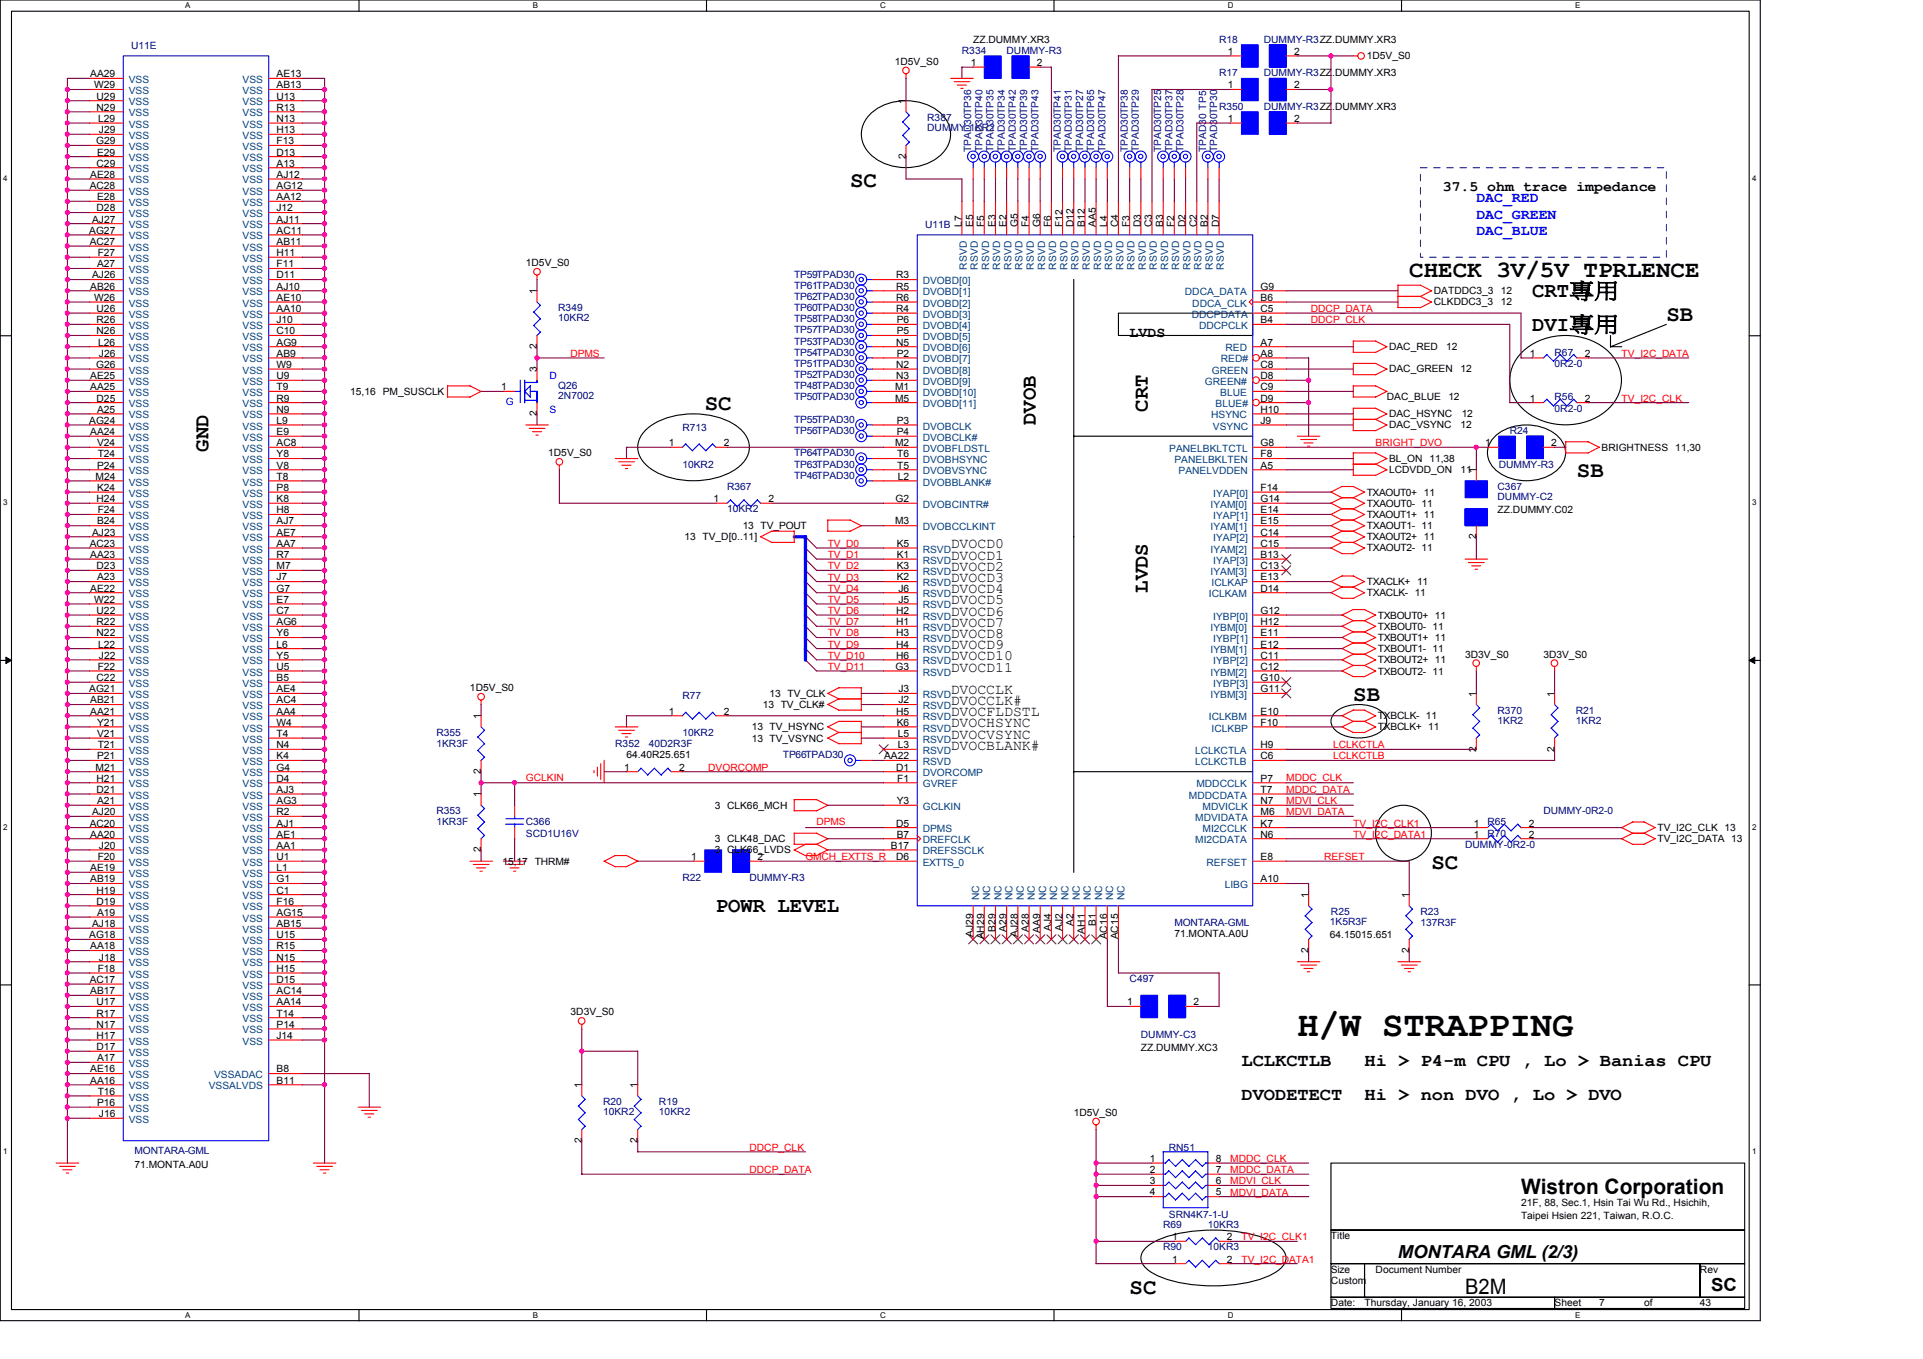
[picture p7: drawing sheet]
<svg xmlns="http://www.w3.org/2000/svg" width="297mm" height="210mm" viewBox="0 0 297 210" stroke-linecap="round" stroke-linejoin="round" font-family="sans-serif">
<defs><g id="words">
<text font-size="5.5" x="200.4" y="160">H/W STRAPPING</text>
<text font-size="3.6" x="217.7" y="42.8">CHECK 3V/5V TPRLENCE</text>
<g font-size="3.5">
<text x="131.3" y="28.8">SC</text>
<text x="257.4" y="49.6">SB</text>
<text x="108.9" y="63.4">SC</text>
<text x="243.6" y="73.7">SB</text>
<text x="209" y="108.3">SB</text>
<text x="221.1" y="134.2">SC</text>
<text x="174.5" y="199.8">SC</text>
</g>
<g font-size="3.3">
<text x="236.7" y="45.9">CRT專用</text>
<text x="236.7" y="51.1">DVI專用</text>
<text x="160" y="65.6" transform="rotate(-90 160 65.6)">DVOB</text>
<text x="177.3" y="63.6" transform="rotate(-90 177.3 63.6)">CRT</text>
<text x="32.2" y="69.8" transform="rotate(-90 32.2 69.8)">GND</text>
<text x="177.3" y="91.5" transform="rotate(-90 177.3 91.5)">LVDS</text>
<text x="110.6" y="140.9">POWR LEVEL</text>
<text x="234.9" y="184.4">Wistron Corporation</text>
<text x="226.3" y="199.9">B2M</text>
</g>
<g font-size="2.8">
<text x="191.8" y="164.7">LCLKCTLB</text>
<text x="210.8" y="164.7">Hi &gt; P4-m CPU , Lo &gt; Banias CPU</text>
<text x="191.8" y="169.9">DVODETECT</text>
<text x="210.8" y="169.9">Hi &gt; non DVO , Lo &gt; DVO</text>
<text x="215.9" y="194.3">MONTARA GML (2/3)</text>
<text x="264.3" y="199.5">SC</text>
</g>
<g font-size="2.2">
<text x="222.9" y="29.5">37.5 ohm trace impedance</text>
<text x="174.5" y="52">LVDS</text>
<text x="146.9" y="84.7">DVOCD0</text>
<text x="146.9" y="86.4">DVOCD1</text>
<text x="146.9" y="88.2">DVOCD2</text>
<text x="146.9" y="89.9">DVOCD3</text>
<text x="146.9" y="91.6">DVOCD4</text>
<text x="146.9" y="93.3">DVOCD5</text>
<text x="146.9" y="95.1">DVOCD6</text>
<text x="146.9" y="96.8">DVOCD7</text>
<text x="146.9" y="98.5">DVOCD8</text>
<text x="146.9" y="100.3">DVOCD9</text>
<text x="146.9" y="102">DVOCD10</text>
<text x="146.9" y="103.7">DVOCD11</text>
<text x="146.9" y="107.2">DVOCCLK</text>
<text x="146.9" y="108.9">DVOCCLK#</text>
<text x="146.9" y="110.6">DVOCFLDSTL</text>
<text x="146.9" y="112.4">DVOCHSYNC</text>
<text x="146.9" y="114.1">DVOCVSYNC</text>
<text x="146.9" y="115.8">DVOCBLANK#</text>
</g>
<g font-size="2.2" fill="#00f">
<text x="228" y="31.3">DAC_RED</text>
<text x="228" y="33.8">DAC_GREEN</text>
<text x="228" y="36.3">DAC_BLUE</text>
</g>
<g font-size="1.5">
<text x="13.9" y="11.9">AA29</text>
<text x="42.7" y="11.9">AE13</text>
<text x="138.2" y="10">1D5V_S0</text>
<text x="149.9" y="10.2">1</text>
<text x="150.3" y="6.6">ZZ.DUMMY.XR3</text>
<text x="160.2" y="10.2">2</text>
<text x="189.7" y="8.5">1</text>
<text x="199.9" y="8.5">2</text>
<text x="211.1" y="9.2">1D5V_S0</text>
<text x="14.6" y="13.7">W29</text>
<text x="14.9" y="15.4">U29</text>
<text x="14.9" y="17.1">N29</text>
<text x="42.7" y="13.7">AB13</text>
<text x="42.7" y="15.4">U13</text>
<text x="42.7" y="17.1">R13</text>
<text x="139.9" y="16.1" transform="rotate(-90 139.9 16.1)">1</text>
<text x="189.7" y="13.7">1</text>
<text x="199.9" y="13.7">2</text>
<text x="14.8" y="22.3">G29</text>
<text x="15.2" y="18.8">L29</text>
<text x="15.3" y="20.6">J29</text>
<text x="42.7" y="18.8">N13</text>
<text x="42.7" y="20.6">H13</text>
<text x="42.7" y="22.3">F13</text>
<text x="189.7" y="18.8">1</text>
<text x="199.9" y="18.8">2</text>
<text x="13.9" y="29.2">AC28</text>
<text x="13.9" y="27.5">AE28</text>
<text x="14.9" y="25.7">C29</text>
<text x="15" y="24">E29</text>
<text x="42.7" y="24">D13</text>
<text x="42.7" y="25.7">A13</text>
<text x="42.7" y="27.5">AJ12</text>
<text x="42.7" y="29.2">AG12</text>
<text x="139.9" y="24.6" transform="rotate(-90 139.9 24.6)">2</text>
<text x="14.2" y="34.4">AJ27</text>
<text x="14.9" y="32.7">D28</text>
<text x="15" y="30.9">E28</text>
<text x="42.7" y="30.9">AA12</text>
<text x="42.7" y="32.7">J12</text>
<text x="42.7" y="34.4">AJ11</text>
<text x="148.6" y="35.1" transform="rotate(-90 148.6 35.1)">L7</text>
<text x="150.3" y="35.1" transform="rotate(-90 150.3 35.1)">E5</text>
<text x="152" y="35.1" transform="rotate(-90 152 35.1)">F5</text>
<text x="153.8" y="35.1" transform="rotate(-90 153.8 35.1)">E3</text>
<text x="155.5" y="35.1" transform="rotate(-90 155.5 35.1)">E2</text>
<text x="157.2" y="35.1" transform="rotate(-90 157.2 35.1)">G5</text>
<text x="158.9" y="35.1" transform="rotate(-90 158.9 35.1)">F4</text>
<text x="160.7" y="35.1" transform="rotate(-90 160.7 35.1)">G6</text>
<text x="162.4" y="35.1" transform="rotate(-90 162.4 35.1)">F6</text>
<text x="164.1" y="35.1" transform="rotate(-90 164.1 35.1)">F12</text>
<text x="165.8" y="35.1" transform="rotate(-90 165.8 35.1)">D12</text>
<text x="167.6" y="35.1" transform="rotate(-90 167.6 35.1)">B12</text>
<text x="169.3" y="35.1" transform="rotate(-90 169.3 35.1)">AA5</text>
<text x="171" y="35.1" transform="rotate(-90 171 35.1)">L4</text>
<text x="172.7" y="35.1" transform="rotate(-90 172.7 35.1)">C4</text>
<text x="174.5" y="35.1" transform="rotate(-90 174.5 35.1)">F3</text>
<text x="176.2" y="35.1" transform="rotate(-90 176.2 35.1)">D3</text>
<text x="177.9" y="35.1" transform="rotate(-90 177.9 35.1)">C3</text>
<text x="179.7" y="35.1" transform="rotate(-90 179.7 35.1)">B3</text>
<text x="181.4" y="35.1" transform="rotate(-90 181.4 35.1)">F2</text>
<text x="183.1" y="35.1" transform="rotate(-90 183.1 35.1)">D2</text>
<text x="184.8" y="35.1" transform="rotate(-90 184.8 35.1)">C2</text>
<text x="186.6" y="35.1" transform="rotate(-90 186.6 35.1)">B2</text>
<text x="188.3" y="35.1" transform="rotate(-90 188.3 35.1)">D7</text>
<text x="13.8" y="36.1">AG27</text>
<text x="13.9" y="37.8">AC27</text>
<text x="15" y="41.3">A27</text>
<text x="15.1" y="39.6">F27</text>
<text x="42.7" y="36.1">AC11</text>
<text x="42.7" y="37.8">AB11</text>
<text x="42.7" y="39.6">H11</text>
<text x="42.7" y="41.3">F11</text>
<text x="81.2" y="41.1">1D5V_S0</text>
<text x="13.9" y="44.7">AB26</text>
<text x="14.2" y="43">AJ26</text>
<text x="14.6" y="46.5">W26</text>
<text x="42.7" y="43">D11</text>
<text x="42.7" y="44.7">AJ10</text>
<text x="42.7" y="46.5">AE10</text>
<text x="82.9" y="45.4" transform="rotate(-90 82.9 45.4)">1</text>
<text x="138.4" y="43">R3</text>
<text x="138.4" y="44.7">R5</text>
<text x="138.4" y="46.5">R6</text>
<text x="194.7" y="44.7">G9</text>
<text x="194.7" y="46.5">B6</text>
<text x="221.5" y="45.4">DATDDC3_3</text>
<text x="221.5" y="47.2">CLKDDC3_3</text>
<text x="231.8" y="47.2">12</text>
<text x="231.8" y="45.4">12</text>
<text x="14.9" y="48.2">U26</text>
<text x="14.9" y="49.9">R26</text>
<text x="14.9" y="51.6">N26</text>
<text x="15.2" y="53.4">L26</text>
<text x="42.7" y="48.2">AA10</text>
<text x="42.7" y="49.9">J10</text>
<text x="42.7" y="51.6">C10</text>
<text x="42.7" y="53.4">AG9</text>
<text x="82.9" y="53.9" transform="rotate(-90 82.9 53.9)">2</text>
<text x="138.4" y="48.2">R4</text>
<text x="138.4" y="53.4">N5</text>
<text x="138.5" y="49.9">P6</text>
<text x="138.5" y="51.6">P5</text>
<text x="194.7" y="48.2">C5</text>
<text x="194.7" y="53.4">A7</text>
<text x="194.7" y="49.9">B4</text>
<text x="13.9" y="58.6">AE25</text>
<text x="14.8" y="56.8">G26</text>
<text x="15.3" y="55.1">J26</text>
<text x="42.7" y="55.1">AB9</text>
<text x="42.7" y="56.8">W9</text>
<text x="42.7" y="58.6">U9</text>
<text x="82.9" y="57.5" transform="rotate(-90 82.9 57.5)">3</text>
<text x="138.4" y="56.8">N2</text>
<text x="138.4" y="58.6">N3</text>
<text x="138.5" y="55.1">P2</text>
<text x="194.7" y="58.6">D8</text>
<text x="194.7" y="56.8">C8</text>
<text x="194.7" y="55.1">A8</text>
<text x="214.6" y="57.5">DAC_GREEN</text>
<text x="214.6" y="54.1">DAC_RED</text>
<text x="223.4" y="54.1">12</text>
<text x="225.6" y="57.5">12</text>
<text x="236.3" y="55.1">1</text>
<text x="244.8" y="55.1">2</text>
<text x="13.8" y="65.5">AG24</text>
<text x="13.9" y="60.3">AA25</text>
<text x="14.9" y="62">D25</text>
<text x="15" y="63.7">A25</text>
<text x="42.7" y="60.3">T9</text>
<text x="42.7" y="62">R9</text>
<text x="42.7" y="63.7">N9</text>
<text x="42.7" y="65.5">L9</text>
<text x="54.1" y="61">15,16 PM_SUSCLK</text>
<text x="77.4" y="60.3">1</text>
<text x="82.9" y="64.3" transform="rotate(-90 82.9 64.3)">2</text>
<text x="138.3" y="60.3">M1</text>
<text x="138.3" y="62">M5</text>
<text x="138.5" y="65.5">P3</text>
<text x="194.7" y="63.7">H10</text>
<text x="194.7" y="65.5">J9</text>
<text x="194.7" y="62">D9</text>
<text x="194.7" y="60.3">C9</text>
<text x="214.2" y="61.8">DAC_BLUE</text>
<text x="214.6" y="64.5">DAC_HSYNC</text>
<text x="223.7" y="61.8">12</text>
<text x="225.8" y="64.5">12</text>
<text x="236.3" y="62">1</text>
<text x="244.8" y="62">2</text>
<text x="13.9" y="67.2">AA24</text>
<text x="15" y="68.9">V24</text>
<text x="15.1" y="70.7">T24</text>
<text x="42.7" y="67.2">E9</text>
<text x="42.7" y="68.9">AC8</text>
<text x="42.7" y="70.7">Y8</text>
<text x="84.7" y="70.5">1D5V_S0</text>
<text x="103.3" y="68.9">1</text>
<text x="111.8" y="68.9">2</text>
<text x="138.3" y="68.9">M2</text>
<text x="138.5" y="67.2">P4</text>
<text x="138.6" y="70.7">T6</text>
<text x="194.7" y="68.9">G8</text>
<text x="194.7" y="70.7">F8</text>
<text x="214.6" y="66.2">DAC_VSYNC</text>
<text x="214.6" y="71.4">BL_ON 11,38</text>
<text x="225.6" y="66.2">12</text>
<text x="229.4" y="68.9">1</text>
<text x="239.6" y="68.9">2</text>
<text x="247.4" y="69.6">BRIGHTNESS</text>
<text x="258.8" y="69.6">11,30</text>
<text x="14.7" y="74.1">M24</text>
<text x="14.9" y="77.6">H24</text>
<text x="15" y="72.4">P24</text>
<text x="15" y="75.8">K24</text>
<text x="42.7" y="72.4">V8</text>
<text x="42.7" y="74.1">T8</text>
<text x="42.7" y="75.8">P8</text>
<text x="42.7" y="77.6">K8</text>
<text x="110.2" y="77.6">1</text>
<text x="118.7" y="77.6">2</text>
<text x="138.3" y="77.6">G2</text>
<text x="138.6" y="72.4">T5</text>
<text x="138.7" y="74.1">L2</text>
<text x="194.7" y="72.4">A5</text>
<text x="194.7" y="77.6">G14</text>
<text x="194.7" y="75.8">F14</text>
<text x="211.1" y="76.5">TXAOUT0+ 11</text>
<text x="214.6" y="73.1">LCDVDD_ON</text>
<text x="225.6" y="73.1">11</text>
<text x="228" y="73.1" transform="rotate(-90 228 73.1)">1</text>
<text x="14.2" y="82.7">AJ23</text>
<text x="15" y="81">B24</text>
<text x="15.1" y="79.3">F24</text>
<text x="42.7" y="79.3">H8</text>
<text x="42.7" y="81">AJ7</text>
<text x="42.7" y="82.7">AE7</text>
<text x="105.7" y="83.4">13 TV_D[0..11]</text>
<text x="114.7" y="81.7">13 TV_POUT</text>
<text x="138.3" y="81">M3</text>
<text x="194.7" y="81">E15</text>
<text x="194.7" y="79.3">E14</text>
<text x="194.7" y="82.7">C14</text>
<text x="211.1" y="80">TXAOUT1+ 11</text>
<text x="211.1" y="78.3">TXAOUT0- 11</text>
<text x="211.1" y="83.4">TXAOUT2+ 11</text>
<text x="211.1" y="81.7">TXAOUT1- 11</text>
<text x="228" y="83.3" transform="rotate(-90 228 83.3)">2</text>
<text x="231.3" y="79.3">ZZ.DUMMY.C02</text>
<text x="13.9" y="84.5">AC23</text>
<text x="13.9" y="86.2">AA23</text>
<text x="14.9" y="87.9">D23</text>
<text x="15" y="89.6">A23</text>
<text x="42.7" y="84.5">AA7</text>
<text x="42.7" y="86.2">R7</text>
<text x="42.7" y="87.9">M7</text>
<text x="42.7" y="89.6">J7</text>
<text x="138.5" y="84.5">K5</text>
<text x="138.5" y="86.2">K1</text>
<text x="138.5" y="87.9">K3</text>
<text x="138.5" y="89.6">K2</text>
<text x="194.7" y="84.5">C15</text>
<text x="194.7" y="87.9">C13</text>
<text x="194.7" y="89.6">E13</text>
<text x="194.7" y="86.2">B13</text>
<text x="211.1" y="85.2">TXAOUT2- 11</text>
<text x="13.9" y="91.4">AE22</text>
<text x="14.6" y="93.1">W22</text>
<text x="14.9" y="94.8">U22</text>
<text x="42.7" y="91.4">G7</text>
<text x="42.7" y="93.1">E7</text>
<text x="42.7" y="94.8">C7</text>
<text x="138.4" y="94.8">H2</text>
<text x="138.8" y="91.4">J6</text>
<text x="138.8" y="93.1">J5</text>
<text x="194.7" y="91.4">D14</text>
<text x="194.7" y="94.8">G12</text>
<text x="211.1" y="92.1">TXACLK- 11</text>
<text x="211.1" y="90.4">TXACLK+ 11</text>
<text x="212.8" y="95.5">TXBOUT0+ 11</text>
<text x="14.9" y="96.6">R22</text>
<text x="14.9" y="98.3">N22</text>
<text x="15.2" y="100">L22</text>
<text x="15.3" y="101.7">J22</text>
<text x="42.7" y="96.6">AG6</text>
<text x="42.7" y="98.3">Y6</text>
<text x="42.7" y="100">L6</text>
<text x="42.7" y="101.7">Y5</text>
<text x="138.4" y="96.6">H1</text>
<text x="138.4" y="98.3">H3</text>
<text x="138.4" y="100">H4</text>
<text x="138.4" y="101.7">H6</text>
<text x="194.7" y="96.6">H12</text>
<text x="194.7" y="100">E12</text>
<text x="194.7" y="98.3">E11</text>
<text x="194.7" y="101.7">C11</text>
<text x="212.8" y="99">TXBOUT1+ 11</text>
<text x="212.8" y="97.3">TXBOUT0- 11</text>
<text x="212.8" y="100.7">TXBOUT1- 11</text>
<text x="226.3" y="101.6">3D3V_S0</text>
<text x="238.4" y="101.6">3D3V_S0</text>
<text x="13.8" y="106.9">AG21</text>
<text x="14.9" y="105.2">C22</text>
<text x="15.1" y="103.5">F22</text>
<text x="42.7" y="103.5">U5</text>
<text x="42.7" y="105.2">B5</text>
<text x="42.7" y="106.9">AE4</text>
<text x="72.6" y="106.8">1D5V_S0</text>
<text x="118.9" y="107.6">13 TV_CLK</text>
<text x="138.3" y="103.5">G3</text>
<text x="138.8" y="106.9">J3</text>
<text x="194.7" y="103.5">C12</text>
<text x="194.7" y="106.9">G11</text>
<text x="194.7" y="105.2">G10</text>
<text x="212.8" y="102.4">TXBOUT2+ 11</text>
<text x="212.8" y="104.2">TXBOUT2- 11</text>
<text x="228" y="107.6" transform="rotate(-90 228 107.6)">1</text>
<text x="240.1" y="107.6" transform="rotate(-90 240.1 107.6)">1</text>
<text x="13.9" y="108.6">AB21</text>
<text x="13.9" y="110.4">AA21</text>
<text x="15" y="112.1">Y21</text>
<text x="15" y="113.8">V21</text>
<text x="42.7" y="108.6">AC4</text>
<text x="42.7" y="110.4">AA4</text>
<text x="42.7" y="112.1">W4</text>
<text x="42.7" y="113.8">T4</text>
<text x="74.3" y="111.1" transform="rotate(-90 74.3 111.1)">1</text>
<text x="103.3" y="110.4">1</text>
<text x="111.8" y="110.4">2</text>
<text x="116.1" y="112.8">13 TV_HSYNC</text>
<text x="117.9" y="109.3">13 TV_CLK#</text>
<text x="138.4" y="110.4">H5</text>
<text x="138.5" y="112.1">K6</text>
<text x="138.7" y="113.8">L5</text>
<text x="138.8" y="108.6">J2</text>
<text x="194.7" y="110.4">E10</text>
<text x="194.7" y="112.1">F10</text>
<text x="212.8" y="111.1">TXBCLK- 11</text>
<text x="212.8" y="112.8">TXBCLK+ 11</text>
<text x="14.7" y="119">M21</text>
<text x="15" y="117.3">P21</text>
<text x="15.1" y="115.5">T21</text>
<text x="42.7" y="115.5">N4</text>
<text x="42.7" y="117.3">K4</text>
<text x="42.7" y="119">G4</text>
<text x="74.3" y="119.5" transform="rotate(-90 74.3 119.5)">2</text>
<text x="96.4" y="119">1</text>
<text x="96.8" y="117.1">64.40R25.651</text>
<text x="104.9" y="119">2</text>
<text x="116.1" y="114.5">13 TV_VSYNC</text>
<text x="136.6" y="117.3">AA22</text>
<text x="138.4" y="119">D1</text>
<text x="138.7" y="115.5">L3</text>
<text x="194.7" y="115.5">H9</text>
<text x="194.7" y="117.3">C6</text>
<text x="228" y="116.1" transform="rotate(-90 228 116.1)">2</text>
<text x="240.1" y="116.1" transform="rotate(-90 240.1 116.1)">2</text>
<text x="14.2" y="125.9">AJ20</text>
<text x="14.9" y="120.7">H21</text>
<text x="14.9" y="122.5">D21</text>
<text x="15" y="124.2">A21</text>
<text x="42.7" y="120.7">D4</text>
<text x="42.7" y="122.5">AJ3</text>
<text x="42.7" y="124.2">AG3</text>
<text x="42.7" y="125.9">R2</text>
<text x="74.3" y="123.1" transform="rotate(-90 74.3 123.1)">1</text>
<text x="110.4" y="124.9">3 CLK66_MCH</text>
<text x="138.5" y="124.2">Y3</text>
<text x="138.6" y="120.7">F1</text>
<text x="194.7" y="122.5">T7</text>
<text x="194.7" y="120.7">P7</text>
<text x="194.7" y="125.9">M6</text>
<text x="194.7" y="124.2">N7</text>
<text x="13.9" y="127.7">AC20</text>
<text x="13.9" y="129.4">AA20</text>
<text x="15.3" y="131.1">J20</text>
<text x="42.7" y="127.7">AJ1</text>
<text x="42.7" y="129.4">AE1</text>
<text x="42.7" y="131.1">AA1</text>
<text x="74.3" y="131.7" transform="rotate(-90 74.3 131.7)">2</text>
<text x="110.4" y="130.1">3 CLK48_DAC</text>
<text x="110.4" y="131.8">3</text>
<text x="112.3" y="131.8">CLK66_LVDS</text>
<text x="137.6" y="131.1">B17</text>
<text x="138.4" y="127.7">D5</text>
<text x="138.5" y="129.4">B7</text>
<text x="194.7" y="129.4">N6</text>
<text x="194.7" y="127.7">K7</text>
<text x="227.7" y="127.7">1</text>
<text x="227.7" y="129.4">1</text>
<text x="236.2" y="127.7">2</text>
<text x="236.2" y="129.4">2</text>
<text x="256" y="128.4">TV_I2C_CLK 13</text>
<text x="256" y="130.1">TV_I2C_DATA 13</text>
<text x="13.9" y="134.6">AE19</text>
<text x="13.9" y="136.3">AB19</text>
<text x="15.1" y="132.8">F20</text>
<text x="42.7" y="132.8">U1</text>
<text x="42.7" y="134.6">L1</text>
<text x="42.7" y="136.3">G1</text>
<text x="77.6" y="133.5">15,17 THRM#</text>
<text x="106.8" y="132.8">1</text>
<text x="117" y="132.8">2</text>
<text x="138.4" y="132.8">D6</text>
<text x="194.7" y="132.8">E8</text>
<text x="194.7" y="136.3">A10</text>
<text x="14.2" y="143.2">AJ18</text>
<text x="14.9" y="138">H19</text>
<text x="14.9" y="139.7">D19</text>
<text x="15" y="141.5">A19</text>
<text x="42.7" y="138">C1</text>
<text x="42.7" y="139.7">F16</text>
<text x="42.7" y="141.5">AG15</text>
<text x="42.7" y="143.2">AB15</text>
<text x="153.8" y="144" transform="rotate(-90 153.8 144)">B29</text>
<text x="155.5" y="144" transform="rotate(-90 155.5 144)">A29</text>
<text x="158.9" y="144" transform="rotate(-90 158.9 144)">A28</text>
<text x="162.4" y="143.8" transform="rotate(-90 162.4 143.8)">AJ4</text>
<text x="164.1" y="143.8" transform="rotate(-90 164.1 143.8)">AJ2</text>
<text x="165.8" y="143.1" transform="rotate(-90 165.8 143.1)">A2</text>
<text x="169.3" y="143.1" transform="rotate(-90 169.3 143.1)">B1</text>
<text x="202.1" y="138.7" transform="rotate(-90 202.1 138.7)">1</text>
<text x="217.7" y="138.7" transform="rotate(-90 217.7 138.7)">1</text>
<text x="13.8" y="144.9">AG18</text>
<text x="13.9" y="146.6">AA18</text>
<text x="15.3" y="148.4">J18</text>
<text x="42.7" y="144.9">U15</text>
<text x="42.7" y="146.6">R15</text>
<text x="42.7" y="148.4">N15</text>
<text x="150.3" y="144.7" transform="rotate(-90 150.3 144.7)">AJ29</text>
<text x="152" y="145.1" transform="rotate(-90 152 145.1)">AH29</text>
<text x="157.2" y="144.7" transform="rotate(-90 157.2 144.7)">AJ28</text>
<text x="160.7" y="144.1" transform="rotate(-90 160.7 144.1)">AA9</text>
<text x="167.6" y="144.2" transform="rotate(-90 167.6 144.2)">AH1</text>
<text x="171" y="145.1" transform="rotate(-90 171 145.1)">AC16</text>
<text x="172.7" y="145.1" transform="rotate(-90 172.7 145.1)">AC15</text>
<text x="181.4" y="144.8">71.MONTA.A0U</text>
<text x="202.1" y="147.2" transform="rotate(-90 202.1 147.2)">2</text>
<text x="205.4" y="144.9">64.15015.651</text>
<text x="217.7" y="147.2" transform="rotate(-90 217.7 147.2)">2</text>
<text x="13.9" y="151.8">AC17</text>
<text x="13.9" y="153.6">AB17</text>
<text x="14.9" y="155.3">U17</text>
<text x="15.1" y="150.1">F18</text>
<text x="42.7" y="150.1">H15</text>
<text x="42.7" y="151.8">D15</text>
<text x="42.7" y="153.6">AC14</text>
<text x="42.7" y="155.3">AA14</text>
<text x="174.1" y="155.3">1</text>
<text x="184.3" y="155.3">2</text>
<text x="14.9" y="157">R17</text>
<text x="14.9" y="158.7">N17</text>
<text x="14.9" y="160.5">H17</text>
<text x="42.7" y="157">T14</text>
<text x="42.7" y="158.7">P14</text>
<text x="42.7" y="160.5">J14</text>
<text x="88.1" y="156.8">3D3V_S0</text>
<text x="13.9" y="165.7">AE16</text>
<text x="13.9" y="167.4">AA16</text>
<text x="14.9" y="162.2">D17</text>
<text x="15" y="163.9">A17</text>
<text x="42.7" y="167.4">B11</text>
<text x="42.7" y="165.7">B8</text>
<text x="176.2" y="162.4">ZZ.DUMMY.XC3</text>
<text x="15" y="170.8">P16</text>
<text x="15.1" y="169.1">T16</text>
<text x="15.3" y="172.6">J16</text>
<text x="89.8" y="168.1" transform="rotate(-90 89.8 168.1)">1</text>
<text x="98.5" y="168.1" transform="rotate(-90 98.5 168.1)">1</text>
<text x="165.9" y="172.4">1D5V_S0</text>
<text x="89.8" y="176.6" transform="rotate(-90 89.8 176.6)">2</text>
<text x="98.5" y="176.6" transform="rotate(-90 98.5 176.6)">2</text>
<text x="177.6" y="179.5">1</text>
<text x="187.8" y="179.5">8</text>
<text x="20.8" y="180.3">71.MONTA.A0U</text>
<text x="177.6" y="181.2">2</text>
<text x="177.6" y="182.9">3</text>
<text x="177.6" y="184.6">4</text>
<text x="187.8" y="184.6">5</text>
<text x="187.8" y="182.9">6</text>
<text x="187.8" y="181.2">7</text>
<text x="181" y="191.6">1</text>
<text x="189.5" y="191.6">2</text>
<text x="205.6" y="191.4">Title</text>
<text x="234.9" y="186.2">21F, 88, Sec.1, Hsin Tai Wu Rd., Hsichih,</text>
<text x="234.9" y="188.3">Taipei Hsien 221, Taiwan, R.O.C.</text>
<text x="181" y="195">1</text>
<text x="189.5" y="195">2</text>
<text x="205.6" y="196.6">Size</text>
<text x="212.5" y="196.6">Document Number</text>
<text x="262.6" y="196.6">Rev</text>
<text x="205.6" y="198.3">Custom</text>
<text x="205.6" y="201.8">Date:</text>
<text x="210.8" y="201.8">Thursday, January 16, 2003</text>
<text x="240.1" y="201.8">Sheet</text>
<text x="247" y="201.8">7</text>
<text x="254" y="201.8">of</text>
<text x="262.6" y="201.8">43</text>
</g>
<g font-size="1.5" fill="#000080">
<text x="20.3" y="7.6">U11E</text>
<text x="148.6" y="8.3">R334</text>
<text x="155.5" y="8.3">DUMMY-R3</text>
<text x="188.3" y="6.6">R18</text>
<text x="188.3" y="11.8">R17</text>
<text x="195.2" y="6.6">DUMMY-R3ZZ.DUMMY.XR3</text>
<text x="195.2" y="11.8">DUMMY-R3ZZ.DUMMY.XR3</text>
<text x="188.3" y="17">R350</text>
<text x="195.2" y="17">DUMMY-R3ZZ.DUMMY.XR3</text>
<text x="143.2" y="18.7">R387</text>
<text x="143.2" y="20.2">DUMMY-1KR2</text>
<text x="150" y="23.5" transform="rotate(-90 150 23.5)">TPAD30TP36</text>
<text x="151.8" y="23.5" transform="rotate(-90 151.8 23.5)">TPAD30TP40</text>
<text x="153.5" y="23.5" transform="rotate(-90 153.5 23.5)">TPAD30TP35</text>
<text x="155.2" y="23.5" transform="rotate(-90 155.2 23.5)">TPAD30TP34</text>
<text x="156.9" y="23.5" transform="rotate(-90 156.9 23.5)">TPAD30TP42</text>
<text x="158.7" y="23.5" transform="rotate(-90 158.7 23.5)">TPAD30TP39</text>
<text x="160.4" y="23.5" transform="rotate(-90 160.4 23.5)">TPAD30TP43</text>
<text x="163.8" y="23.5" transform="rotate(-90 163.8 23.5)">TPAD30TP41</text>
<text x="165.6" y="23.5" transform="rotate(-90 165.6 23.5)">TPAD30TP31</text>
<text x="167.3" y="23.5" transform="rotate(-90 167.3 23.5)">TPAD30TP27</text>
<text x="169" y="23.5" transform="rotate(-90 169 23.5)">TPAD30TP65</text>
<text x="170.7" y="23.5" transform="rotate(-90 170.7 23.5)">TPAD30TP47</text>
<text x="174.2" y="23.5" transform="rotate(-90 174.2 23.5)">TPAD30TP38</text>
<text x="175.9" y="23.5" transform="rotate(-90 175.9 23.5)">TPAD30TP29</text>
<text x="179.4" y="23.5" transform="rotate(-90 179.4 23.5)">TPAD30TP25</text>
<text x="181.1" y="23.5" transform="rotate(-90 181.1 23.5)">TPAD30TP37</text>
<text x="182.8" y="23.5" transform="rotate(-90 182.8 23.5)">TPAD30TP28</text>
<text x="186.3" y="23.5" transform="rotate(-90 186.3 23.5)">TPAD30 TP5</text>
<text x="188" y="23.5" transform="rotate(-90 188 23.5)">TPAD30TP30</text>
<text x="142.9" y="35.3">U11B</text>
<text x="122.7" y="42.9">TP59TPAD30</text>
<text x="122.7" y="44.6">TP61TPAD30</text>
<text x="122.7" y="46.3">TP62TPAD30</text>
<text x="86.2" y="48">R349</text>
<text x="86.2" y="49.6">10KR2</text>
<text x="122.7" y="48">TP60TPAD30</text>
<text x="122.7" y="51.5">TP57TPAD30</text>
<text x="122.7" y="53.2">TP53TPAD30</text>
<text x="122.7" y="49.8">TP58TPAD30</text>
<text x="122.7" y="54.9">TP54TPAD30</text>
<text x="122.7" y="56.7">TP51TPAD30</text>
<text x="122.7" y="58.4">TP52TPAD30</text>
<text x="240.1" y="54.9">R67</text>
<text x="240.1" y="56.7">0R2-0</text>
<text x="86.2" y="60.1">Q26</text>
<text x="86.2" y="61.7">2N7002</text>
<text x="122.7" y="60.1">TP48TPAD30</text>
<text x="122.7" y="61.8">TP50TPAD30</text>
<text x="122.7" y="65.3">TP55TPAD30</text>
<text x="240.1" y="61.8">R56</text>
<text x="240.1" y="63.6">0R2-0</text>
<text x="105.4" y="66.5">R713</text>
<text x="122.7" y="67">TP56TPAD30</text>
<text x="122.7" y="70.5">TP64TPAD30</text>
<text x="233.2" y="67">R24</text>
<text x="105.4" y="72.2">10KR2</text>
<text x="112.3" y="75.7">R367</text>
<text x="122.7" y="72.2">TP63TPAD30</text>
<text x="122.7" y="74">TP46TPAD30</text>
<text x="231.3" y="75.7">C367</text>
<text x="231.3" y="77.2">DUMMY-C2</text>
<text x="231.5" y="72.2">DUMMY-R3</text>
<text x="112.3" y="79.1">10KR2</text>
<text x="105.4" y="108">R77</text>
<text x="67.4" y="113.7">R355</text>
<text x="105.4" y="113.7">10KR2</text>
<text x="231.3" y="110.2">R370</text>
<text x="231.3" y="111.8">1KR2</text>
<text x="243.4" y="110.2">R21</text>
<text x="243.4" y="111.8">1KR2</text>
<text x="67.4" y="115.4">1KR3F</text>
<text x="95" y="115.4">R352</text>
<text x="100.2" y="115.4">40D2R3F</text>
<text x="120.9" y="117.1">TP66TPAD30</text>
<text x="67.4" y="125.8">R353</text>
<text x="238.4" y="125.8">DUMMY-0R2-0</text>
<text x="67.4" y="127.5">1KR3F</text>
<text x="81.2" y="127.5">C366</text>
<text x="81.2" y="129.2">SCD1U16V</text>
<text x="226.3" y="130.9">DUMMY-0R2-0</text>
<text x="229.8" y="127.5">R65</text>
<text x="229.8" y="129.2">R70</text>
<text x="105.4" y="136.1">R22</text>
<text x="115.8" y="136.1">DUMMY-R3</text>
<text x="181.4" y="143">MONTARA-GML</text>
<text x="205.4" y="142.9">1K5R3F</text>
<text x="205.6" y="141.3">R25</text>
<text x="219.4" y="141.3">R23</text>
<text x="219.4" y="143">137R3F</text>
<text x="174.5" y="151.7">C497</text>
<text x="176.2" y="160.3">DUMMY-C3</text>
<text x="93.2" y="170.7">R20</text>
<text x="93.2" y="172.2">10KR2</text>
<text x="101.8" y="170.7">R19</text>
<text x="101.8" y="172.2">10KR2</text>
<text x="20.8" y="178.3">MONTARA-GML</text>
<text x="180.5" y="177.8">RN51</text>
<text x="179.7" y="189.7">R69</text>
<text x="180.5" y="188.1">SRN4K7-1-U</text>
<text x="186.6" y="189.7">10KR3</text>
<text x="179.7" y="193.1">R90</text>
<text x="186.6" y="193.1">10KR3</text>
</g>
<g font-size="1.5" fill="#004080">
<text x="19.9" y="12.8">VSS</text>
<text x="19.9" y="14.5">VSS</text>
<text x="19.9" y="16.3">VSS</text>
<text x="19.9" y="18">VSS</text>
<text x="37.5" y="12.8">VSS</text>
<text x="37.5" y="14.5">VSS</text>
<text x="37.5" y="16.3">VSS</text>
<text x="37.5" y="18">VSS</text>
<text x="19.9" y="19.7">VSS</text>
<text x="19.9" y="21.4">VSS</text>
<text x="19.9" y="23.2">VSS</text>
<text x="37.5" y="19.7">VSS</text>
<text x="37.5" y="21.4">VSS</text>
<text x="37.5" y="23.2">VSS</text>
<text x="19.9" y="24.9">VSS</text>
<text x="19.9" y="26.6">VSS</text>
<text x="19.9" y="28.3">VSS</text>
<text x="37.5" y="24.9">VSS</text>
<text x="37.5" y="26.6">VSS</text>
<text x="37.5" y="28.3">VSS</text>
<text x="19.9" y="30.1">VSS</text>
<text x="19.9" y="31.8">VSS</text>
<text x="19.9" y="33.5">VSS</text>
<text x="19.9" y="35.3">VSS</text>
<text x="37.5" y="30.1">VSS</text>
<text x="37.5" y="31.8">VSS</text>
<text x="37.5" y="33.5">VSS</text>
<text x="37.5" y="35.3">VSS</text>
<text x="19.9" y="37">VSS</text>
<text x="19.9" y="38.7">VSS</text>
<text x="19.9" y="40.4">VSS</text>
<text x="37.5" y="37">VSS</text>
<text x="37.5" y="38.7">VSS</text>
<text x="37.5" y="40.4">VSS</text>
<text x="149.3" y="41.6" transform="rotate(-90 149.3 41.6)">RSVD</text>
<text x="151.1" y="41.6" transform="rotate(-90 151.1 41.6)">RSVD</text>
<text x="152.8" y="41.6" transform="rotate(-90 152.8 41.6)">RSVD</text>
<text x="154.5" y="41.6" transform="rotate(-90 154.5 41.6)">RSVD</text>
<text x="156.2" y="41.6" transform="rotate(-90 156.2 41.6)">RSVD</text>
<text x="158" y="41.6" transform="rotate(-90 158 41.6)">RSVD</text>
<text x="159.7" y="41.6" transform="rotate(-90 159.7 41.6)">RSVD</text>
<text x="161.4" y="41.6" transform="rotate(-90 161.4 41.6)">RSVD</text>
<text x="163.1" y="41.6" transform="rotate(-90 163.1 41.6)">RSVD</text>
<text x="164.9" y="41.6" transform="rotate(-90 164.9 41.6)">RSVD</text>
<text x="166.6" y="41.6" transform="rotate(-90 166.6 41.6)">RSVD</text>
<text x="168.3" y="41.6" transform="rotate(-90 168.3 41.6)">RSVD</text>
<text x="170.1" y="41.6" transform="rotate(-90 170.1 41.6)">RSVD</text>
<text x="171.8" y="41.6" transform="rotate(-90 171.8 41.6)">RSVD</text>
<text x="173.5" y="41.6" transform="rotate(-90 173.5 41.6)">RSVD</text>
<text x="175.2" y="41.6" transform="rotate(-90 175.2 41.6)">RSVD</text>
<text x="177" y="41.6" transform="rotate(-90 177 41.6)">RSVD</text>
<text x="178.7" y="41.6" transform="rotate(-90 178.7 41.6)">RSVD</text>
<text x="180.4" y="41.6" transform="rotate(-90 180.4 41.6)">RSVD</text>
<text x="182.2" y="41.6" transform="rotate(-90 182.2 41.6)">RSVD</text>
<text x="183.9" y="41.6" transform="rotate(-90 183.9 41.6)">RSVD</text>
<text x="185.6" y="41.6" transform="rotate(-90 185.6 41.6)">RSVD</text>
<text x="187.3" y="41.6" transform="rotate(-90 187.3 41.6)">RSVD</text>
<text x="189.1" y="41.6" transform="rotate(-90 189.1 41.6)">RSVD</text>
<text x="19.9" y="42.2">VSS</text>
<text x="19.9" y="43.9">VSS</text>
<text x="19.9" y="45.6">VSS</text>
<text x="19.9" y="47.3">VSS</text>
<text x="37.5" y="42.2">VSS</text>
<text x="37.5" y="43.9">VSS</text>
<text x="37.5" y="45.6">VSS</text>
<text x="37.5" y="47.3">VSS</text>
<text x="142.5" y="43.9">DVOBD[0]</text>
<text x="142.5" y="45.6">DVOBD[1]</text>
<text x="142.5" y="47.3">DVOBD[2]</text>
<text x="183" y="45.6">DDCA_DATA</text>
<text x="184.2" y="47.3">DDCA_CLK</text>
<text x="19.9" y="49.1">VSS</text>
<text x="19.9" y="50.8">VSS</text>
<text x="19.9" y="52.5">VSS</text>
<text x="37.5" y="49.1">VSS</text>
<text x="37.5" y="50.8">VSS</text>
<text x="37.5" y="52.5">VSS</text>
<text x="142.5" y="49.1">DVOBD[3]</text>
<text x="142.5" y="50.8">DVOBD[4]</text>
<text x="142.5" y="52.5">DVOBD[5]</text>
<text x="184.1" y="49.1">DDCPDATA</text>
<text x="185.2" y="50.8">DDCPCLK</text>
<text x="19.9" y="54.3">VSS</text>
<text x="19.9" y="56">VSS</text>
<text x="19.9" y="57.7">VSS</text>
<text x="19.9" y="59.4">VSS</text>
<text x="37.5" y="54.3">VSS</text>
<text x="37.5" y="56">VSS</text>
<text x="37.5" y="57.7">VSS</text>
<text x="37.5" y="59.4">VSS</text>
<text x="142.5" y="54.3">DVOBD[6]</text>
<text x="142.5" y="56">DVOBD[7]</text>
<text x="142.5" y="57.7">DVOBD[8]</text>
<text x="142.5" y="59.4">DVOBD[9]</text>
<text x="186.1" y="59.4">GREEN#</text>
<text x="187.2" y="57.7">GREEN</text>
<text x="188.6" y="56">RED#</text>
<text x="189.3" y="54.3">RED</text>
<text x="19.9" y="61.2">VSS</text>
<text x="19.9" y="62.9">VSS</text>
<text x="19.9" y="64.6">VSS</text>
<text x="37.5" y="61.2">VSS</text>
<text x="37.5" y="62.9">VSS</text>
<text x="37.5" y="64.6">VSS</text>
<text x="142.5" y="61.2">DVOBD[10]</text>
<text x="142.5" y="62.9">DVOBD[11]</text>
<text x="187.1" y="64.6">HSYNC</text>
<text x="187.8" y="62.9">BLUE#</text>
<text x="188.5" y="61.2">BLUE</text>
<text x="19.9" y="66.4">VSS</text>
<text x="19.9" y="68.1">VSS</text>
<text x="19.9" y="69.8">VSS</text>
<text x="19.9" y="71.5">VSS</text>
<text x="37.5" y="66.4">VSS</text>
<text x="37.5" y="68.1">VSS</text>
<text x="37.5" y="69.8">VSS</text>
<text x="37.5" y="71.5">VSS</text>
<text x="142.5" y="66.4">DVOBCLK</text>
<text x="142.5" y="68.1">DVOBCLK#</text>
<text x="142.5" y="69.8">DVOBFLDSTL</text>
<text x="142.5" y="71.5">DVOBHSYNC</text>
<text x="180.6" y="69.8">PANELBKLTCTL</text>
<text x="181.4" y="71.5">PANELBKLTEN</text>
<text x="187.3" y="66.4">VSYNC</text>
<text x="19.9" y="73.3">VSS</text>
<text x="19.9" y="75">VSS</text>
<text x="19.9" y="76.7">VSS</text>
<text x="37.5" y="73.3">VSS</text>
<text x="37.5" y="75">VSS</text>
<text x="37.5" y="76.7">VSS</text>
<text x="142.5" y="75">DVOBBLANK#</text>
<text x="142.5" y="73.3">DVOBVSYNC</text>
<text x="182.1" y="73.3">PANELVDDEN</text>
<text x="187.4" y="76.7">IYAP[0]</text>
<text x="19.9" y="78.4">VSS</text>
<text x="19.9" y="80.2">VSS</text>
<text x="19.9" y="81.9">VSS</text>
<text x="19.9" y="83.6">VSS</text>
<text x="37.5" y="78.4">VSS</text>
<text x="37.5" y="80.2">VSS</text>
<text x="37.5" y="81.9">VSS</text>
<text x="37.5" y="83.6">VSS</text>
<text x="142.5" y="81.9">DVOBCCLKINT</text>
<text x="142.5" y="78.4">DVOBCINTR#</text>
<text x="187" y="78.4">IYAM[0]</text>
<text x="187" y="81.9">IYAM[1]</text>
<text x="187.4" y="80.2">IYAP[1]</text>
<text x="187.4" y="83.6">IYAP[2]</text>
<text x="19.9" y="85.3">VSS</text>
<text x="19.9" y="87.1">VSS</text>
<text x="19.9" y="88.8">VSS</text>
<text x="37.5" y="85.3">VSS</text>
<text x="37.5" y="87.1">VSS</text>
<text x="37.5" y="88.8">VSS</text>
<text x="142.5" y="85.3">RSVD</text>
<text x="142.5" y="87.1">RSVD</text>
<text x="142.5" y="88.8">RSVD</text>
<text x="187" y="85.3">IYAM[2]</text>
<text x="187" y="88.8">IYAM[3]</text>
<text x="187.4" y="87.1">IYAP[3]</text>
<text x="19.9" y="90.5">VSS</text>
<text x="19.9" y="92.3">VSS</text>
<text x="19.9" y="94">VSS</text>
<text x="19.9" y="95.7">VSS</text>
<text x="37.5" y="90.5">VSS</text>
<text x="37.5" y="92.3">VSS</text>
<text x="37.5" y="94">VSS</text>
<text x="37.5" y="95.7">VSS</text>
<text x="142.5" y="90.5">RSVD</text>
<text x="142.5" y="92.3">RSVD</text>
<text x="142.5" y="94">RSVD</text>
<text x="142.5" y="95.7">RSVD</text>
<text x="186.7" y="92.3">ICLKAM</text>
<text x="187.2" y="90.5">ICLKAP</text>
<text x="187.4" y="95.7">IYBP[0]</text>
<text x="19.9" y="97.4">VSS</text>
<text x="19.9" y="99.2">VSS</text>
<text x="19.9" y="100.9">VSS</text>
<text x="37.5" y="97.4">VSS</text>
<text x="37.5" y="99.2">VSS</text>
<text x="37.5" y="100.9">VSS</text>
<text x="142.5" y="97.4">RSVD</text>
<text x="142.5" y="99.2">RSVD</text>
<text x="142.5" y="100.9">RSVD</text>
<text x="187" y="97.4">IYBM[0]</text>
<text x="187" y="100.9">IYBM[1]</text>
<text x="187.4" y="99.2">IYBP[1]</text>
<text x="19.9" y="102.6">VSS</text>
<text x="19.9" y="104.4">VSS</text>
<text x="19.9" y="106.1">VSS</text>
<text x="19.9" y="107.8">VSS</text>
<text x="37.5" y="102.6">VSS</text>
<text x="37.5" y="104.4">VSS</text>
<text x="37.5" y="106.1">VSS</text>
<text x="37.5" y="107.8">VSS</text>
<text x="142.5" y="102.6">RSVD</text>
<text x="142.5" y="104.4">RSVD</text>
<text x="142.5" y="107.8">RSVD</text>
<text x="187" y="104.4">IYBM[2]</text>
<text x="187" y="107.8">IYBM[3]</text>
<text x="187.4" y="102.6">IYBP[2]</text>
<text x="187.4" y="106.1">IYBP[3]</text>
<text x="19.9" y="109.5">VSS</text>
<text x="19.9" y="111.3">VSS</text>
<text x="19.9" y="113">VSS</text>
<text x="37.5" y="109.5">VSS</text>
<text x="37.5" y="111.3">VSS</text>
<text x="37.5" y="113">VSS</text>
<text x="142.5" y="109.5">RSVD</text>
<text x="142.5" y="111.3">RSVD</text>
<text x="142.5" y="113">RSVD</text>
<text x="186.7" y="111.3">ICLKBM</text>
<text x="187.2" y="113">ICLKBP</text>
<text x="19.9" y="114.7">VSS</text>
<text x="19.9" y="116.4">VSS</text>
<text x="19.9" y="118.2">VSS</text>
<text x="19.9" y="119.9">VSS</text>
<text x="37.5" y="114.7">VSS</text>
<text x="37.5" y="116.4">VSS</text>
<text x="37.5" y="118.2">VSS</text>
<text x="37.5" y="119.9">VSS</text>
<text x="142.5" y="116.4">RSVD</text>
<text x="142.5" y="114.7">RSVD</text>
<text x="142.5" y="119.9">DVORCOMP</text>
<text x="142.5" y="118.2">RSVD</text>
<text x="184.6" y="116.4">LCLKCTLA</text>
<text x="184.6" y="118.2">LCLKCTLB</text>
<text x="19.9" y="121.6">VSS</text>
<text x="19.9" y="123.3">VSS</text>
<text x="19.9" y="125.1">VSS</text>
<text x="37.5" y="121.6">VSS</text>
<text x="37.5" y="123.3">VSS</text>
<text x="37.5" y="125.1">VSS</text>
<text x="142.5" y="125.1">GCLKIN</text>
<text x="142.5" y="121.6">GVREF</text>
<text x="183.7" y="123.3">MDDCDATA</text>
<text x="184.8" y="121.6">MDDCCLK</text>
<text x="185.8" y="125.1">MDVICLK</text>
<text x="19.9" y="126.8">VSS</text>
<text x="19.9" y="128.5">VSS</text>
<text x="19.9" y="130.3">VSS</text>
<text x="19.9" y="132">VSS</text>
<text x="37.5" y="126.8">VSS</text>
<text x="37.5" y="128.5">VSS</text>
<text x="37.5" y="130.3">VSS</text>
<text x="37.5" y="132">VSS</text>
<text x="142.5" y="130.3">DREFCLK</text>
<text x="142.5" y="132">DREFSSCLK</text>
<text x="142.5" y="128.5">DPMS</text>
<text x="184.6" y="126.8">MDVIDATA</text>
<text x="184.6" y="130.3">MI2CDATA</text>
<text x="185.8" y="128.5">MI2CCLK</text>
<text x="19.9" y="133.7">VSS</text>
<text x="19.9" y="135.4">VSS</text>
<text x="19.9" y="137.2">VSS</text>
<text x="37.5" y="133.7">VSS</text>
<text x="37.5" y="135.4">VSS</text>
<text x="37.5" y="137.2">VSS</text>
<text x="142.5" y="133.7">EXTTS_0</text>
<text x="186.4" y="133.7">REFSET</text>
<text x="189.2" y="137.2">LIBG</text>
<text x="19.9" y="138.9">VSS</text>
<text x="19.9" y="140.6">VSS</text>
<text x="19.9" y="142.3">VSS</text>
<text x="37.5" y="138.9">VSS</text>
<text x="37.5" y="140.6">VSS</text>
<text x="37.5" y="142.3">VSS</text>
<text x="151.2" y="139" transform="rotate(-90 151.2 139)">NC</text>
<text x="153" y="139" transform="rotate(-90 153 139)">NC</text>
<text x="154.7" y="139" transform="rotate(-90 154.7 139)">NC</text>
<text x="156.4" y="139" transform="rotate(-90 156.4 139)">NC</text>
<text x="158.2" y="139" transform="rotate(-90 158.2 139)">NC</text>
<text x="159.9" y="139" transform="rotate(-90 159.9 139)">NC</text>
<text x="161.6" y="139" transform="rotate(-90 161.6 139)">NC</text>
<text x="163.3" y="139" transform="rotate(-90 163.3 139)">NC</text>
<text x="165.1" y="139" transform="rotate(-90 165.1 139)">NC</text>
<text x="166.8" y="139" transform="rotate(-90 166.8 139)">NC</text>
<text x="168.5" y="139" transform="rotate(-90 168.5 139)">NC</text>
<text x="170.2" y="139" transform="rotate(-90 170.2 139)">NC</text>
<text x="172" y="139" transform="rotate(-90 172 139)">NC</text>
<text x="173.7" y="139" transform="rotate(-90 173.7 139)">NC</text>
<text x="19.9" y="144.1">VSS</text>
<text x="19.9" y="145.8">VSS</text>
<text x="19.9" y="147.5">VSS</text>
<text x="19.9" y="149.2">VSS</text>
<text x="37.5" y="144.1">VSS</text>
<text x="37.5" y="145.8">VSS</text>
<text x="37.5" y="147.5">VSS</text>
<text x="37.5" y="149.2">VSS</text>
<text x="19.9" y="151">VSS</text>
<text x="19.9" y="152.7">VSS</text>
<text x="19.9" y="154.4">VSS</text>
<text x="37.5" y="151">VSS</text>
<text x="37.5" y="152.7">VSS</text>
<text x="37.5" y="154.4">VSS</text>
<text x="19.9" y="156.2">VSS</text>
<text x="19.9" y="157.9">VSS</text>
<text x="19.9" y="159.6">VSS</text>
<text x="19.9" y="161.4">VSS</text>
<text x="37.5" y="156.2">VSS</text>
<text x="37.5" y="157.9">VSS</text>
<text x="37.5" y="159.6">VSS</text>
<text x="37.5" y="161.4">VSS</text>
<text x="19.9" y="163.1">VSS</text>
<text x="19.9" y="164.8">VSS</text>
<text x="19.9" y="166.5">VSS</text>
<text x="33.1" y="166.5">VSSADAC</text>
<text x="19.9" y="168.3">VSS</text>
<text x="19.9" y="170">VSS</text>
<text x="19.9" y="171.7">VSS</text>
<text x="19.9" y="173.4">VSS</text>
<text x="32.3" y="168.3">VSSALVDS</text>
</g>
<g font-size="1.5" fill="#f00">
<text x="202.5" y="48.2">DDCP_DATA</text>
<text x="202.5" y="49.9">DDCP_CLK</text>
<text x="88.1" y="55.1">DPMS</text>
<text x="250.5" y="55.1">TV_I2C_DATA</text>
<text x="250.5" y="62">TV_I2C_CLK</text>
<text x="212.5" y="68.9">BRIGHT_DVO</text>
<text x="127.9" y="86.2">TV_D1</text>
<text x="127.9" y="87.9">TV_D2</text>
<text x="127.9" y="84.5">TV_D0</text>
<text x="127.9" y="89.7">TV_D3</text>
<text x="127.9" y="93.1">TV_D5</text>
<text x="127.9" y="94.8">TV_D6</text>
<text x="127.9" y="91.4">TV_D4</text>
<text x="127.9" y="101.7">TV_D10</text>
<text x="127.9" y="98.3">TV_D8</text>
<text x="127.9" y="100">TV_D9</text>
<text x="127.9" y="96.6">TV_D7</text>
<text x="127.9" y="103.5">TV_D11</text>
<text x="109.4" y="119">DVORCOMP</text>
<text x="205.9" y="115.6">LCLKCTLA</text>
<text x="205.9" y="117.3">LCLKCTLB</text>
<text x="81.2" y="120.6">GCLKIN</text>
<text x="198.7" y="124.2">MDVI_CLK</text>
<text x="198.7" y="125.9">MDVI_DATA</text>
<text x="198.7" y="122.5">MDDC_DATA</text>
<text x="198.7" y="120.6">MDDC_CLK</text>
<text x="126.1" y="127.5">DPMS</text>
<text x="209" y="127.7">TV_I2C_CLK1</text>
<text x="209" y="129.4">TV_I2C_DATA1</text>
<text x="124.4" y="132.8">GMCH_EXTTS_R</text>
<text x="204.6" y="132.8">REFSET</text>
<text x="115.8" y="177.8">DDCP_CLK</text>
<text x="190" y="179.5">MDDC_CLK</text>
<text x="115.8" y="181.2">DDCP_DATA</text>
<text x="190" y="181.2">MDDC_DATA</text>
<text x="190" y="182.9">MDVI_CLK</text>
<text x="190" y="184.7">MDVI_DATA</text>
<text x="191.8" y="191.6">TV_I2C_CLK1</text>
<text x="191.8" y="195">TV_I2C_DATA1</text>
</g>
<g font-size="1.5" fill="#00f">
<text x="84.9" y="58.6">D</text>
<text x="78.1" y="62.5">G</text>
<text x="84.9" y="63.8">S</text>
</g>
<g font-size="1.2">
<text x="28.6" y="1.3">A</text>
<text x="82.3" y="1.3">B</text>
<text x="136" y="1.3">C</text>
<text x="189.6" y="1.3">D</text>
<text x="243.3" y="1.3">E</text>
<text x=".5" y="27.9">4</text>
<text x="270.6" y="27.9">4</text>
<text x=".5" y="78">3</text>
<text x="270.6" y="78">3</text>
<text x=".5" y="128.2">2</text>
<text x="270.6" y="128.2">2</text>
<text x=".5" y="178.3">1</text>
<text x="270.6" y="178.3">1</text>
<text x="28.6" y="203.6">A</text>
<text x="82.3" y="203.6">B</text>
<text x="136" y="203.6">C</text>
<text x="189.6" y="203.6">D</text>
<text x="243.3" y="203.6">E</text>
</g>
</g></defs>
<path d="M0 0h271.9v204h-271.9zM1.8 1.7h268.4v200.6h-268.4z" fill="none" stroke="#000" stroke-width=".17"/>
<g fill="#fff">
<path d="M28.6 .2h.8v1.4h-.8z"/>
<path d="M28.6 202.5h.8v1.3h-.8z"/>
</g>
<path d="M55.5 0v1.7M55.5 202.3v1.7" fill="none" stroke="#000" stroke-width=".17"/>
<g fill="#fff">
<path d="M82.3 .2h.8v1.4h-.8z"/>
<path d="M82.3 202.5h.8v1.3h-.8z"/>
</g>
<path d="M109.1 0v1.7M109.1 202.3v1.7" fill="none" stroke="#000" stroke-width=".17"/>
<g fill="#fff">
<path d="M136 .2h.8v1.4h-.8z"/>
<path d="M136 202.5h.8v1.3h-.8z"/>
</g>
<path d="M162.8 0v1.7M162.8 202.3v1.7" fill="none" stroke="#000" stroke-width=".17"/>
<g fill="#fff">
<path d="M189.6 .2h.9v1.4h-.9z"/>
<path d="M189.6 202.5h.9v1.3h-.9z"/>
</g>
<path d="M216.5 0v1.7M216.5 202.3v1.7" fill="none" stroke="#000" stroke-width=".17"/>
<g fill="#fff">
<path d="M243.3 .2h.8v1.4h-.8z"/>
<path d="M243.3 202.5h.8v1.3h-.8z"/>
<path d="M.5 26.8h.6v1.4h-.6z"/>
<path d="M270.6 26.8h.7v1.4h-.7z"/>
<path d="M.5 76.9h.6v1.4h-.6z"/>
<path d="M270.6 76.9h.7v1.4h-.7z"/>
</g>
<path d="M0 51.9h1.8M270.2 51.9h1.7" fill="none" stroke="#000" stroke-width=".17"/>
<g fill="#fff">
<path d="M.5 127.1h.6v1.3h-.6z"/>
<path d="M270.6 127.1h.7v1.3h-.7z"/>
</g>
<path d="M0 102h1.8M270.2 102h1.7" fill="none" stroke="#000" stroke-width=".17"/>
<path d="M.9 101.5l.9 .5-.9 .5zM270.2 102l.9-.5v1z" fill="#000" stroke="#000" stroke-width=".15"/>
<g fill="#fff">
<path d="M.5 177.2h.6v1.4h-.6z"/>
<path d="M270.6 177.2h.7v1.4h-.7z"/>
</g>
<g fill="none" stroke="#000" stroke-width=".17">
<path d="M134.4 17.7a8.4 8.4 0 0 1 11.1 0 4.2 4.2 0 0 1-.7 6.7 8.5 8.5 0 0 1-10.4-.6 4.2 4.2 0 0 1 0-6.1zM165.9 43.2v91.5M172.8 48.4h20.7v3.4h-20.7zM235 54.5a10 10 0 0 1 13.7 0 5.9 5.9 0 0 1-.8 9.1 10.1 10.1 0 0 1-12.9-.7 5.9 5.9 0 0 1 0-8.4zM248.8 51.8v1.8h1.7M257.4 50.1l-8.7 3.5M99.9 66.3a11.7 11.7 0 0 1 9.7-2.2 8.7 8.7 0 0 1 5.4 2.8 3.5 3.5 0 0 1-.6 5 11.8 11.8 0 0 1-9.8 2.1 8.7 8.7 0 0 1-5.3-2.7 3.5 3.5 0 0 1 .6-5zM165.9 67.4h27.6M230.9 67.4a7.6 7.6 0 0 1 9.8 0 3.4 3.4 0 0 1-.6 5.6 7.7 7.7 0 0 1-9.2-.5 3.4 3.4 0 0 1 0-5.1zM165.9 119.2h27.6M206.3 110a6.2 6.2 0 0 1 7.2 0 1.78 1.78 0 0 1 0 2.8 6.1 6.1 0 0 1-7.2 0 1.79 1.79 0 0 1 0-2.8zM0 152.1h1.8"/>
<path d="M270.2 152.1h1.7M205.6 179.6h63.9v10.4h-63.9zM177.1 192.6a12.2 12.2 0 0 1 6-2.3 24.3 24.3 0 0 1 13.2 1.4 3.6 3.6 0 0 1 2.3 2.6 2.8 2.8 0 0 1-1.5 2.2 19 19 0 0 1-9.7 2.1 19 19 0 0 1-9.6-2.1 2.53 2.53 0 0 1-1.5-2.8l.3-.6zM205.6 190h63.9v5.2h-63.9zM205.6 195.2h5.2v5.2h-5.2zM210.8 195.2h51.8v5.2h-51.8zM262.6 195.2h6.9v5.2h-6.9zM205.6 200.4h34.5v1.7h-34.5zM240.1 200.4h29.4v1.7h-29.4z"/>
<circle cx="216.8" cy="128.7" r="4.3"/>
</g>
<path d="M219.4 25.9h38v13.8h-38v-13.8" fill="none" stroke="#000080" stroke-width=".15" stroke-dasharray="1 1 1 1 1 1 1 1"/>
<g fill="none" stroke="#f00" stroke-width=".17">
<path d="M13.8 12.1h5.2M13.8 13.8h5.2M13.8 15.6h5.2M13.8 17.3h5.2M13.8 19h5.2M41.5 12.1h5.2M41.5 13.8h5.2M41.5 15.6h5.2M41.5 17.3h5.2M41.5 19h5.2M140 11.4v.7M146.9 12.1h3.4"/>
<path d="M147.4 12.6h2.4M147.9 13.1h1.4M148.4 13.7h.4M150.3 10.4h1.7M159 10.4h1.7M209 8.6h.7M13.8 20.7h5.2M13.8 22.5h5.2M13.8 24.2h5.2M13.8 25.9h5.2M13.8 27.6h5.2M13.8 29.4h5.2"/>
<path d="M13.8 31.1h5.2M13.8 32.8h5.2M13.8 34.5h5.2M13.8 36.3h5.2M13.8 38h5.2M13.8 39.7h5.2M41.5 20.7h5.2M41.5 22.5h5.2M41.5 24.2h5.2M41.5 25.9h5.2M41.5 27.6h5.2M41.5 29.4h5.2"/>
<path d="M41.5 31.1h5.2M41.5 32.8h5.2M41.5 34.5h5.2M41.5 36.3h5.2M41.5 38h5.2M41.5 39.7h5.2M13.8 41.5h5.2M13.8 43.2h5.2M13.8 44.9h5.2M13.8 46.7h5.2M13.8 48.4h5.2M13.8 50.1h5.2"/>
<path d="M13.8 51.8h5.2M13.8 53.6h5.2M13.8 55.3h5.2M13.8 57h5.2M13.8 58.7h5.2M41.5 41.5h5.2M41.5 43.2h5.2M41.5 44.9h5.2M41.5 46.7h5.2M41.5 48.4h5.2M41.5 50.1h5.2M41.5 51.8h5.2"/>
<path d="M41.5 53.6h5.2M41.5 55.3h5.2M41.5 57h5.2M41.5 58.7h5.2M82.9 42.5v.7M13.8 67.4h5.2M13.8 65.6h5.2M13.8 70.8h5.2M13.8 60.5h5.2M13.8 62.2h5.2M13.8 63.9h5.2M13.8 69.1h5.2"/>
<path d="M13.8 72.6h5.2M13.8 74.3h5.2M13.8 76h5.2M13.8 77.7h5.2M13.8 79.5h5.2M41.5 67.4h5.2M41.5 65.6h5.2M41.5 70.8h5.2M41.5 60.5h5.2M41.5 62.2h5.2M41.5 63.9h5.2M41.5 69.1h5.2"/>
<path d="M41.5 72.6h5.2M41.5 74.3h5.2M41.5 76h5.2M41.5 77.7h5.2M41.5 79.5h5.2M81.2 65.6h3.5M81.7 66.2h2.5M82.3 66.7h1.3M82.8 67.2h.3M86.4 71.9v.7M95 70.8h3.5M95.6 71.3h2.4"/>
<path d="M96.1 71.9h1.4M96.6 72.4h.4M200.4 67.4h3.5M200.9 67.9h2.5M201.4 68.4h1.4M201.9 68.9h.4M13.8 86.4h5.2M13.8 81.2h5.2M13.8 82.9h5.2M13.8 84.6h5.2M13.8 88.1h5.2M13.8 89.8h5.2"/>
<path d="M13.8 91.5h5.2M13.8 93.3h5.2M13.8 95h5.2M13.8 96.7h5.2M13.8 98.5h5.2M41.5 86.4h5.2M41.5 81.2h5.2M41.5 82.9h5.2M41.5 84.6h5.2M41.5 88.1h5.2M41.5 89.8h5.2M41.5 91.5h5.2"/>
<path d="M41.5 93.3h5.2M41.5 95h5.2M41.5 96.7h5.2M41.5 98.5h5.2M226.3 86.4h3.5M226.8 86.9h2.5M227.3 87.4h1.4M227.9 87.9h.3M13.8 112.3h5.2M13.8 100.2h5.2M13.8 101.9h5.2M13.8 103.6h5.2"/>
<path d="M13.8 105.4h5.2M13.8 107.1h5.2M13.8 108.8h5.2M13.8 110.6h5.2M13.8 114h5.2M13.8 115.7h5.2M13.8 117.5h5.2M13.8 119.2h5.2M41.5 112.3h5.2M41.5 100.2h5.2M41.5 101.9h5.2M41.5 103.6h5.2"/>
<path d="M41.5 105.4h5.2M41.5 107.1h5.2M41.5 108.8h5.2M41.5 110.6h5.2M41.5 114h5.2M41.5 115.7h5.2M41.5 117.5h5.2M41.5 119.2h5.2M74.3 108.1v.7M91.8 119v.4M92.3 118.5v1.4M92.8 118v2.4"/>
<path d="M93.3 117.4v3.5M95 112.3h3.5M95.6 112.8h2.4M96.1 113.3h1.4M96.6 113.8h.4M228 103v.7M240.1 103v.7M13.8 133h5.2M13.8 120.9h5.2M13.8 122.6h5.2M13.8 124.4h5.2M13.8 126.1h5.2"/>
<path d="M13.8 127.8h5.2M13.8 129.5h5.2M13.8 131.3h5.2M13.8 134.7h5.2M13.8 136.5h5.2M13.8 138.2h5.2M13.8 139.9h5.2M41.5 133h5.2M41.5 120.9h5.2M41.5 122.6h5.2M41.5 124.4h5.2M41.5 126.1h5.2"/>
<path d="M41.5 127.8h5.2M41.5 129.5h5.2M41.5 131.3h5.2M41.5 134.7h5.2M41.5 136.5h5.2M41.5 138.2h5.2M41.5 139.9h5.2M72.6 133h3.5M73.1 133.5h2.4M73.6 134h1.4M74.1 134.6h.4M77.8 133h3.5"/>
<path d="M78.3 133.5h2.4M78.8 134h1.4M79.3 134.6h.4M79.5 124.4v1.7M79.5 127.8v1.8M217.7 138.2v1.7M13.8 148.5h5.2M13.8 141.6h5.2M13.8 143.4h5.2M13.8 145.1h5.2M13.8 146.8h5.2M13.8 150.3h5.2"/>
<path d="M13.8 152h5.2M13.8 153.7h5.2M13.8 155.4h5.2M13.8 157.2h5.2M13.8 158.9h5.2M41.5 148.5h5.2M41.5 141.6h5.2M41.5 143.4h5.2M41.5 145.1h5.2M41.5 146.8h5.2M41.5 150.3h5.2M41.5 152h5.2"/>
<path d="M41.5 153.7h5.2M41.5 155.4h5.2M41.5 157.2h5.2M41.5 158.9h5.2M89.9 158.2v.7M200.4 148.5h3.5M200.9 149.1h2.5M201.4 149.6h1.4M201.9 150.1h.4M215.9 148.5h3.5M216.5 149.1h2.4M217 149.6h1.4"/>
<path d="M217.5 150.1h.4M217.7 145.1v1.7M8.7 179.6h3.5M13.8 171h5.2M13.8 165.8h5.2M13.8 167.6h5.2M13.8 160.6h5.2M13.8 162.4h5.2M13.8 164.1h5.2M13.8 169.3h5.2M13.8 172.7h5.2M41.5 165.8h5.2"/>
<path d="M41.5 167.6h5.2M41.5 160.6h5.2M48.4 179.6h3.5M55.3 171h3.5M55.8 171.5h2.5M56.3 172h1.4M56.9 172.6h.3M169.3 173.8v.7M9.2 180.1h2.4M9.7 180.7h1.4M10.2 181.2h.4M48.9 180.1h2.5"/>
<path d="M49.4 180.7h1.4M50 181.2h.3"/>
<circle cx="139.9" cy="10.9" r=".51"/>
<circle cx="210.2" cy="8.6" r=".51"/>
<circle cx="82.9" cy="42" r=".51"/>
<circle cx="86.4" cy="71.3" r=".51"/>
<circle cx="74.3" cy="107.6" r=".51"/>
<circle cx="228" cy="102.4" r=".51"/>
<circle cx="240.1" cy="102.4" r=".51"/>
<circle cx="89.8" cy="157.7" r=".51"/>
<circle cx="169.3" cy="173.2" r=".51"/>
</g>
<path d="M19 8.6h22.5v167.6h-22.5zM78.1 127.3h2.8M78.1 126.4h2.8M79.5 126.1v.4M79.5 127.3v.5M217.7 139.9l.5 .5M217.2 141.5l1 1M217.2 143.5l1 1.1M218.2 140.4l-1.1 1.1M218.2 142.5l-1.1 1.1M218.2 144.6l-.5 .5" fill="none" stroke="#00f" stroke-width=".17"/>
<g fill="#00f" stroke="#00f" stroke-width=".17">
<path d="M152 8.6h2.6v3.5h-2.6z" fill-rule="evenodd"/>
<path d="M156.4 8.6h2.6v3.5h-2.6z" fill-rule="evenodd"/>
<path d="M156.4 8.6h2.6v3.5h-2.6z" fill-rule="evenodd"/>
<path d="M176.2 153.7h2.6v3.5h-2.6z" fill-rule="evenodd"/>
<path d="M180.5 153.7h2.6v3.5h-2.6z" fill-rule="evenodd"/>
</g>
<path d="M180.5 153.7h2.6v3.5h-2.6z" fill="#00f"/>
<g fill="none" stroke="#00f" stroke-width=".17">
<path d="M139.4 18.8l1.1 1.1M140 17.3l.5 .5M140.5 17.8l-1.1 1.1M140.5 19.9l-1.1 1M139.4 20.9l1.1 1.1M140.5 21.9l-.6 .6M141.7 36.3h51.8v103.6h-51.8zM150.3 25.1v.8M152 25.1v.8M153.8 25.1v.8M155.5 25.1v.8M157.2 25.1v.8"/>
<path d="M159 25.1v.8M160.7 25.1v.8M164.1 25.1v.8M165.9 25.1v.8M167.6 25.1v.8M169.3 25.1v.8M171 25.1v.8M174.5 25.1v.8M176.2 25.1v.8M179.7 25.1v.8M181.4 25.1v.8M183.1 25.1v.8"/>
<path d="M186.6 25.1v.8M188.3 25.1v.8M80.4 58.7v3.5M81 58.7v3.5M81.9 59.6v1.7l-.9-.9M81.9 59.6l-.9 .9M82.4 48.2l1.1 1.1-1.1 1M82.4 50.3l1.1 1-.6 .5M82.9 58.7v.4h-1.9M82.9 46.7l.6 .5M83.5 47.2l-1.1 1M133.9 43.2h.9"/>
<path d="M133.9 44.9h.9M133.9 46.7h.9M133.9 48.4h.9M133.9 51.8h.9M133.9 53.6h.9M133.9 55.3h.9M133.9 57h.9M133.9 50.1h.9M133.9 58.7h.9M238.9 54.8l1.1 1M238.9 54.7l-.5 .6M241 54.7l-1 1.1"/>
<path d="M243.1 54.8l.5 .5M243.1 54.7l-1 1.1-1.1-1M79.5 60.5h.9M81 61.8h2M81.9 60.5h1.1M82.9 60.5v1.7M105.9 68.6l-.5 .5M108 68.6l1 1M108 68.6l-1 1-1.1-1M110.1 68.6l.5 .5M110.1 68.6l-1.1 1M112.8 77.2l1.1 1.1"/>
<path d="M112.9 77.2l-.6 .5M114.9 77.2l1.1 1.1M114.9 77.2l-1 1.1M117 77.2l.5 .5M117 77.2l-1.1 1.1M133.9 60.5h.9M133.9 62.2h.9M133.9 65.6h.9M133.9 67.4h.9M133.9 72.6h.9M133.9 70.8h.9M133.9 74.3h.9"/>
<path d="M238.9 61.7l1.1 1M238.9 61.7l-.5 .5M243.6 62.2l-.5-.5-1 1-1.1-1-1 1M74.3 112.3l.6 .5M74.8 112.8l-1 1.1 1.1 1M74.8 114.9l-1 1 1.1 1.1M74.8 116.9l-.5 .6M99 118.6l-.5 .6M101.1 118.6l-1 1.1-1.1-1M103.2 118.7l.5 .5M103.2 118.6l-1.1 1.1-1-1M105.4 110.6l.5-.6 1.1 1.1"/>
<path d="M108 110l1 1.1M108 110l-1 1.1M110.1 110l.5 .6M110.1 110l-1.1 1.1M132.2 117.5h.9M227.5 110.4l1.1 1M227.5 112.5l1.1 1M228 108.8l.6 .6-1.1 1M228.6 111.4l-1.1 1.1M228.6 113.5l-.6 .5M239.6 110.4l1.1 1M239.6 112.5l1.1 1"/>
<path d="M240.1 108.8l.6 .6-1.1 1M240.6 111.4l-1 1.1M240.6 113.5l-.5 .5M74.3 124.4l.6 .5M74.8 124.9l-1 1 1.1 1.1M74.8 127l-1 1 1.1 1.1M74.8 129l-.5 .6M202.1 139.9l.6 .5M229.8 127.8l.5-.5 1 1.1M229.8 129.5l.5-.5 1 1.1M232.4 127.3l1 1.1M232.4 129l1 1.1"/>
<path d="M232.4 127.3l-1.1 1M232.4 129l-1.1 1.1M235 127.8l-.5-.5-1.1 1M235 129.6l-.5-.6-1.1 1.1M180.5 153.7h2.6v3.5h-2.6zM201.6 141.5l1.1 1M201.6 143.5l1.1 1.1-.6 .5M202.6 140.4l-1 1.1M202.6 142.5l-1 1.1M89.3 170.8l1.1 1.1M89.3 172.9l1.1 1.1M89.9 169.3l.5 .5"/>
<path d="M90.4 169.8l-1.1 1.1M90.4 171.9l-1.1 1M90.4 173.9l-.6 .6M98.5 169.3l.5 .5M99 169.8l-1 1.1 1 1M99 171.9l-1 1 1 1.1M99 173.9l-.5 .6M179.7 177.9h6.9M180.5 179.1l1.1 1.1M180.6 179.1l-.6 .5h-.3M182.6 179.1l1.1 1.1M182.6 179.1l-1 1"/>
<path d="M184.7 179.1l1 1.1M184.7 179.1l-1.1 1M186.2 179.6h.4M186.3 179.6l-.6 .5M186.6 177.9v8.6l-6.9 .1v-8.7M179.7 181.4h.3M179.7 184.8h.3M180 181.4l.5-.6 1.1 1.1M180.5 184.3l1.1 1M180.5 182.6l1.1 1M180.5 184.3l-.5 .5M180.6 182.6l-.6 .5h-.3"/>
<path d="M182.6 184.3l1 1M182.6 182.6l1.1 1M182.6 184.3l-1 1.1M182.6 182.6l-1 1M183.6 181.9l-1-1.1-1 1.1M183.6 191.2l1.1 1.1M183.6 194.7l1.1 1M183.7 191.2l-.6 .5M183.7 194.6l-.6 .6M184.7 184.3l1 1M184.7 182.6l1 1M184.7 184.3l-1.1 1.1"/>
<path d="M184.7 182.6l-1.1 1M185.7 181.9l-1-1.1-1.1 1.1M185.7 191.2l1.1 1.1M185.7 194.7l1.1 1M185.7 191.2l-1 1M185.7 194.6l-1 1.1M186.2 181.4h.4M186.2 184.8h.4M186.2 181.4l-.5 .5M186.2 184.8l-.5 .6M186.6 183.1h-.4l-.5 .5M187.8 191.2l.5 .5"/>
<path d="M187.8 191.2l-1.1 1M188.3 195.2l-.5-.6-1.1 1.1"/>
<circle cx="150.3" cy="24.2" r=".85"/>
<circle cx="150.3" cy="24.2" r=".34"/>
<circle cx="152" cy="24.2" r=".86"/>
<circle cx="152" cy="24.2" r=".34"/>
<circle cx="153.8" cy="24.2" r=".34"/>
<circle cx="153.8" cy="24.2" r=".86"/>
<circle cx="155.5" cy="24.2" r=".85"/>
<circle cx="155.5" cy="24.2" r=".34"/>
<circle cx="157.2" cy="24.2" r=".34"/>
<circle cx="157.2" cy="24.2" r=".86"/>
<circle cx="158.9" cy="24.2" r=".85"/>
<circle cx="158.9" cy="24.2" r=".34"/>
<circle cx="160.7" cy="24.2" r=".86"/>
<circle cx="160.7" cy="24.2" r=".34"/>
<circle cx="164.1" cy="24.2" r=".85"/>
<circle cx="164.1" cy="24.2" r=".34"/>
<circle cx="165.8" cy="24.2" r=".34"/>
<circle cx="165.8" cy="24.2" r=".86"/>
<circle cx="167.6" cy="24.2" r=".85"/>
<circle cx="167.6" cy="24.2" r=".34"/>
<circle cx="169.3" cy="24.2" r=".86"/>
<circle cx="169.3" cy="24.2" r=".34"/>
<circle cx="171" cy="24.2" r=".34"/>
<circle cx="171" cy="24.2" r=".86"/>
<circle cx="174.5" cy="24.2" r=".34"/>
<circle cx="174.5" cy="24.2" r=".86"/>
<circle cx="176.2" cy="24.2" r=".85"/>
<circle cx="176.2" cy="24.2" r=".34"/>
<circle cx="179.7" cy="24.2" r=".34"/>
<circle cx="179.7" cy="24.2" r=".86"/>
<circle cx="181.4" cy="24.2" r=".85"/>
<circle cx="181.4" cy="24.2" r=".34"/>
<circle cx="183.1" cy="24.2" r=".34"/>
<circle cx="183.1" cy="24.2" r=".86"/>
<circle cx="186.6" cy="24.2" r=".86"/>
<circle cx="186.6" cy="24.2" r=".34"/>
<circle cx="188.3" cy="24.2" r=".34"/>
<circle cx="188.3" cy="24.2" r=".86"/>
<circle cx="133" cy="57" r=".85"/>
<circle cx="133" cy="58.7" r=".85"/>
<circle cx="133" cy="53.5" r=".85"/>
<circle cx="133" cy="50.1" r=".85"/>
<circle cx="133" cy="44.9" r=".85"/>
<circle cx="133" cy="48.3" r=".85"/>
<circle cx="133" cy="43.2" r=".85"/>
<circle cx="133" cy="51.8" r=".85"/>
<circle cx="133" cy="55.3" r=".85"/>
<circle cx="133" cy="46.6" r=".85"/>
<circle cx="133" cy="46.6" r=".34"/>
<circle cx="133" cy="51.8" r=".34"/>
<circle cx="133" cy="48.4" r=".34"/>
<circle cx="133" cy="55.3" r=".34"/>
<circle cx="133" cy="50.1" r=".34"/>
<circle cx="133" cy="58.7" r=".34"/>
<circle cx="133" cy="57" r=".34"/>
<circle cx="133" cy="43.2" r=".34"/>
<circle cx="133" cy="53.5" r=".33"/>
<circle cx="133" cy="44.9" r=".33"/>
<circle cx="133" cy="65.6" r=".85"/>
<circle cx="133" cy="70.8" r=".85"/>
<circle cx="133" cy="74.3" r=".85"/>
<circle cx="133" cy="67.4" r=".85"/>
<circle cx="133" cy="62.2" r=".85"/>
<circle cx="133" cy="72.5" r=".85"/>
<circle cx="133" cy="60.5" r=".85"/>
<circle cx="133" cy="60.4" r=".34"/>
<circle cx="133" cy="74.3" r=".34"/>
<circle cx="133" cy="72.5" r=".34"/>
<circle cx="133" cy="65.6" r=".34"/>
<circle cx="133" cy="67.3" r=".34"/>
<circle cx="133" cy="70.8" r=".33"/>
<circle cx="133" cy="62.2" r=".33"/>
<circle cx="131.3" cy="117.5" r=".34"/>
<circle cx="131.3" cy="117.4" r=".86"/>
</g>
<g fill="none" stroke="#f00" stroke-width=".17">
<path d="M140 15.5v1.8M190 8.6h1.8M190 19h1.8M190 13.8h1.8M198.7 8.6h1.7M198.7 19h1.7M198.7 13.8h1.7M140 22.5v1.7M148.6 31.1v5.2M150.3 25.9v1.8M150.3 31.1v5.2M152 25.9v1.8"/>
<path d="M152 31.1v5.2M153.8 25.9v1.8M153.8 31.1v5.2M155.5 25.9v1.8M155.5 31.1v5.2M157.2 25.9v1.8M157.2 31.1v5.2M159 25.9v1.8M159 31.1v5.2M160.7 25.9v1.8M160.7 31.1v5.2M162.4 31.1v5.2"/>
<path d="M164.1 25.9v1.8M164.1 31.1v5.2M165.9 25.9v1.8M165.9 31.1v5.2M167.6 25.9v1.8M167.6 31.1v5.2M169.3 25.9v1.8M169.3 31.1v5.2M171 25.9v1.8M171 31.1v5.2M172.8 31.1v5.2M174.5 25.9v1.8"/>
<path d="M174.5 31.1v5.2M176.2 25.9v1.8M176.2 31.1v5.2M177.9 31.1v5.2M179.7 25.9v1.8M179.7 31.1v5.2M181.4 25.9v1.8M181.4 31.1v5.2M183.1 25.9v1.8M183.1 31.1v5.2M184.9 31.1v5.2M186.6 25.9v1.8"/>
<path d="M186.6 31.1v5.2M188.3 25.9v1.8M188.3 31.1v5.2M69.1 59.6h3.5M69.1 59.6v1.7h3.5M72.6 59.6l1.7 .9M82.9 44.9v1.8M82.9 51.8v1.8M82.9 57v1.7M134.8 43.2h6.9M134.8 44.9h6.9M134.8 46.7h6.9"/>
<path d="M134.8 48.4h6.9M134.8 50.1h6.9M134.8 51.8h6.9M134.8 53.6h6.9M134.8 55.3h6.9M134.8 57h6.9M134.8 58.7h6.9M193.5 44.9h5.2M193.5 46.7h5.2M193.5 48.4h5.2M193.5 50.1h5.2M193.5 53.6h5.2"/>
<path d="M193.5 57h5.2M193.5 46.1l-.5 .6 .5 .5M194.5 55.3h4.2M194.5 58.7h4.2M209 59.6h3.5l1.7 .9M209 59.6v1.7h3.5M209 56.1v1.8h3.5M209 56.1h3.5l1.7 .9M214.2 57l-1.7 .9M214.2 53.6l-1.7 .8M214.2 53.6l-1.7-.9h-3.5v1.7h3.5M215.9 45.8h3.5l1.7 .9"/>
<path d="M215.9 47.5h3.5M215.9 44h3.5l1.7 .9M215.9 44v3.5M221.1 44.9l-1.7 .9M221.1 46.7l-1.7 .8M236.7 55.3h1.7M243.6 55.3h1.7M74.3 60.5l-1.7 .8M77.7 60.5h1.8M82.9 62.2v1.7M103.6 69.1h1.8M110.6 77.7h1.7"/>
<path d="M110.6 69.1h1.7M117.5 77.7h1.7M134.8 60.5h6.9M134.8 70.8h6.9M134.8 72.6h6.9M134.8 62.2h6.9M134.8 65.6h6.9M134.8 67.4h6.9M134.8 74.3h6.9M136.5 69.1h5.2M136.5 77.7h5.2M193.5 60.5h5.2"/>
<path d="M193.5 69.1h5.2M193.5 70.8h5.2M193.5 72.6h5.2M193.5 65.6h5.2M193.5 77.7h5.2M193.5 76h5.2M193.5 79.5h5.2M193.5 63.9h5.2M194.5 62.2h4.2M205.6 77.7l1.7 .9h1.8M205.6 79.4l1.7 .9h1.8M205.6 76l1.7 .9h1.8"/>
<path d="M207.3 75.1h1.8M207.3 78.6l-1.7 .9M207.3 76.9l-1.7 .8M207.3 75.1l-1.7 .9M209 64.8h3.5l1.7 .9M209 71.7h3.5l1.7 .9M209 78.6l1.8 .9M209 63v3.5h3.5M209 69.9v3.5h3.5M209 63.1h3.5l1.7 .8M209 75.1l1.8 .9M209 70h3.5l1.7 .8"/>
<path d="M210.8 79.5l-1.8 .8M210.8 76l-1.8 .9 1.8 .8M210.8 77.7l-1.8 .9M214.2 60.5l-1.7 .8M214.2 63.9l-1.7 .9M214.2 65.6l-1.7 .9M214.2 70.8l-1.7 .9M214.2 72.6l-1.7 .8M228 72.5v1.8M229.7 69.1h1.8M236.7 62.2h1.7M238.4 69.1h1.8"/>
<path d="M241.8 68.2h3.5M241.8 68.2v1.8h3.5l1.8-.9M243.6 62.2h1.7M245.3 68.2l1.7 .9M117.5 82.9l1.7 .9h3.5M119.2 82h3.5v1.8M119.2 82l-1.7 .9M131.3 80.3l1.8 .9M131.3 80.3h-3.4v1.7h3.4l1.8-.8M136.5 81.2h5.2M136.5 84.6h5.2M136.5 86.4h5.2"/>
<path d="M136.5 88.1h5.2M136.5 89.8h5.2M136.5 91.5h5.2M136.5 93.3h5.2M136.5 95h5.2M136.5 96.7h5.2M136.5 98.5h5.2M193.5 81.2h5.2M193.5 84.6h5.2M193.5 86.4h5.2M193.5 88.1h5.2M193.5 89.8h5.2"/>
<path d="M193.5 91.5h5.2M193.5 95h5.2M193.5 96.7h5.2M193.5 98.5h5.2M193.5 82.9h5.2M205.6 89.8l1.7 .9h1.8M205.6 91.5l1.7 .9h1.7M205.6 81.2l1.7 .8h1.8M205.6 82.9l1.7 .9h1.8M205.6 84.6l1.7 .9h1.7M207.3 96.7l1.7 .9h1.8M207.3 98.4l1.7 .9h1.8"/>
<path d="M207.3 95l1.7 .9h1.8M207.3 89h1.8M207.3 90.7l-1.7 .8M207.3 88.9l-1.7 .9M207.3 82l-1.7 .9M207.3 83.8l-1.7 .8M207.3 80.3l-1.7 .9M209 90.7l1.8 .9M209 89l1.8 .9M209 83.8l1.8 .9M209 80.3l1.8 .9M209 94.1h1.8"/>
<path d="M209.1 97.6l-1.8 .9M209.1 95.8l-1.8 .9M209.1 99.3l-1.8 .9 1.7 .8h1.8M209.1 94.1l-1.8 .9M210.8 91.5l-1.8 .9M210.8 89.8l-1.8 .9M210.8 81.2l-1.8 .8 1.8 .9M210.8 82.9l-1.8 .9M210.8 84.6l-1.8 .9M210.8 97.6l1.7 .9-1.7 .8 1.7 .9M210.8 95.9l1.7 .9-1.7 .8M210.8 94.1l1.7 .9"/>
<path d="M212.5 95l-1.7 .9M228 81.2v1.7M74.3 110.5v1.8M74.3 117.5v1.7M96.7 119.2h1.8M103.6 110.6h1.8M103.7 119.2h1.7M110.6 110.6h1.7M127.8 107.1l1.8 .8-1.7 .9M127.8 108.8l1.8 .9M129.6 109.7h3.5M129.6 113.1h3.5"/>
<path d="M129.6 107.9h3.5M129.6 106.2h3.5M129.6 106.2l-1.7 .9M129.6 113.1l-1.7 .9 1.7 .9M133.1 117.5h1.7M133.1 106.2v3.5M133.1 111.4v3.5h-3.5M133.1 111.4h-3.5l-1.7 .9 1.7 .8M136.5 119.2h5.2M136.5 117.5h5.2M136.5 115.7h5.2M136.5 100.2h5.2"/>
<path d="M136.5 101.9h5.2M136.5 103.6h5.2M136.5 107.1h5.2M136.5 108.8h5.2M136.5 110.6h5.2M136.5 112.3h5.2M136.5 114h5.2M193.5 117.5h5.2M193.5 115.7h5.2M193.5 100.2h5.2M193.5 101.9h5.2M193.5 103.6h5.2"/>
<path d="M193.5 107.1h5.2M193.5 110.6h5.2M193.5 112.3h5.2M193.5 105.4h5.2M207.3 103.6l1.7 .9h1.8M207.3 110.5l1.7 .9h1.8M209 109.7h1.8M209.1 101l-1.8 .9 1.7 .9h1.8M209.1 102.8l-1.8 .8M209.1 109.7l-1.8 .9M209.1 111.4l-1.8 .9 1.7 .8h1.8l1.7-.8M210.8 109.7l1.7 .9-1.7 .8"/>
<path d="M210.8 111.4l1.7 .9M212.5 100.2l-1.7 .8 1.7 .9M212.5 101.9l-1.7 .9 1.7 .9-1.7 .8M228 107.1v1.7M228 114v1.8M240.1 107.1v1.7M240.1 114v1.8M74.3 122.6v1.8M74.3 129.5v1.8M93.3 133l1.8 .9M95 132.1h1.8M95 132.1l-1.7 .9"/>
<path d="M96.7 132.1l1.8 .9-1.7 .9h-1.8M107.1 133h1.8M115.8 133h1.7M122.7 130.4h3.4M122.7 131.3l1.7 .8h1.8M122.7 128.7v1.7M122.7 128.7h3.5M124.4 130.4l-1.7 .9M126.1 130.4l1.8 .9M126.1 128.7l1.8 .9M126.1 123.5l1.8 .9M126.2 123.5h-3.5v1.7"/>
<path d="M127.9 129.5l-1.8 .9M127.9 124.4l-1.8 .8h-3.4M127.9 131.3l-1.8 .8M136.5 133h5.2M136.5 129.5h5.2M136.5 131.3h5.2M136.5 127.8h5.2M136.5 124.4h5.2M136.5 120.9h5.2M141.7 129l.5 .5-.5 .6M150.3 139.9v5.2M152 139.9v5.2"/>
<path d="M153.8 139.9v5.2M155.5 139.9v5.2M157.2 139.9v5.2M159 139.9v5.2M160.7 139.9v5.2M162.4 139.9v5.2M164.1 139.9v5.2M165.9 139.9v5.2M167.6 139.9v5.2M169.3 139.9v5.2M171 139.9v5.2M172.8 139.9v5.2"/>
<path d="M193.5 133h5.2M193.5 129.5h5.2M193.5 127.8h5.2M193.5 124.4h5.2M193.5 136.5h5.2M193.5 120.9h5.2M193.5 122.6h5.2M193.5 126.1h5.2M202.1 138.2v1.7M228 129.5h1.8M228 127.8h1.8M234.9 129.5h1.8"/>
<path d="M234.9 127.8h1.8M250.5 127.8l1.7 .9M252.2 130.4h1.8M253.9 126.9l1.8 .9-1.7 .9M253.9 128.7l1.8 .8M254 127h-1.8l-1.7 .8M254 128.7h-1.8l-1.7 .9 1.7 .8M255.7 129.5l-1.7 .9M174.5 155.4h1.7M183.1 155.4h1.8M202.1 145.1v1.7M89.9 167.5v1.8"/>
<path d="M89.9 174.5v1.7M98.5 167.5v1.8M98.5 174.5v1.7M177.9 179.6h1.8M186.6 179.6h1.7M177.9 181.4h1.8M177.9 183.1h1.8M177.9 184.8h1.8M181.4 191.7h1.7M181.4 195.2h1.7M186.6 181.4h1.7M186.6 183.1h1.7"/>
<path d="M186.6 184.8h1.7M188.3 191.7h1.8M188.3 195.2h1.8"/>
<circle cx="194" cy="55.3" r=".51"/>
<circle cx="194" cy="58.7" r=".51"/>
<circle cx="194" cy="62.2" r=".51"/>
</g>
<g fill="#00f" stroke="#00f" stroke-width=".17">
<path d="M226.3 74.3h3.5v2.6h-3.5z" fill-rule="evenodd"/>
<path d="M226.3 78.6h3.5v2.6h-3.5z" fill-rule="evenodd"/>
<path d="M226.3 78.6h3.5v2.6h-3.5z" fill-rule="evenodd"/>
<path d="M191.8 6.9h2.5v3.5h-2.5z" fill-rule="evenodd"/>
<path d="M196.1 6.9h2.6v3.5h-2.6z" fill-rule="evenodd"/>
<path d="M196.1 6.9h2.6v3.5h-2.6z" fill-rule="evenodd"/>
<path d="M191.8 17.3h2.5v3.4h-2.5z" fill-rule="evenodd"/>
<path d="M196.1 17.3h2.6v3.4h-2.6z" fill-rule="evenodd"/>
<path d="M196.1 17.3h2.6v3.4h-2.6z" fill-rule="evenodd"/>
<path d="M191.8 12.1h2.5v3.5h-2.5z" fill-rule="evenodd"/>
<path d="M196.1 12.1h2.6v3.5h-2.6z" fill-rule="evenodd"/>
<path d="M196.1 12.1h2.6v3.5h-2.6z" fill-rule="evenodd"/>
<path d="M108.9 131.3h2.6v3.4h-2.6z" fill-rule="evenodd"/>
<path d="M113.2 131.3h2.6v3.4h-2.6z" fill-rule="evenodd"/>
<path d="M113.2 131.3h2.6v3.4h-2.6z" fill-rule="evenodd"/>
<path d="M231.5 67.4h2.6v3.4h-2.6z" fill-rule="evenodd"/>
<path d="M235.8 67.4h2.6v3.4h-2.6z" fill-rule="evenodd"/>
<path d="M235.8 67.4h2.6v3.4h-2.6z" fill-rule="evenodd"/>
</g>
<g fill="none" stroke="#804000" stroke-width=".17">
<path d="M198 87.4l1.4 1.4M198 85.7l1.4 1.4M199.4 87.4l-1.4 1.4M199.4 85.7l-1.4 1.4M135.8 115l1.4 1.4M137.2 115l-1.4 1.4M198 106.4l1.4 1.4M198 104.7l1.4 1.4M199.4 106.4l-1.4 1.4M199.4 104.6l-1.4 1.5M149.6 144.4l1.4 1.4M151 144.4l-1.4 1.4"/>
<path d="M151.4 144.4l1.4 1.4M152.8 144.4l-1.4 1.4M153.1 144.4l1.4 1.4M154.5 144.4l-1.4 1.4M154.8 144.4l1.4 1.4M156.2 144.4l-1.4 1.4M156.5 144.4l1.4 1.4M157.9 144.4l-1.4 1.4M158.3 144.4l1.4 1.4M159.7 144.4l-1.4 1.4M160 144.4l1.4 1.4M161.4 144.4l-1.4 1.4"/>
<path d="M161.7 144.4l1.4 1.4M163.1 144.4l-1.4 1.4M163.4 144.4l1.4 1.4M164.8 144.4l-1.4 1.4M165.2 144.4l1.4 1.4M166.6 144.4l-1.4 1.4M166.9 144.4l1.4 1.4M168.3 144.4l-1.4 1.4M168.6 144.4l1.4 1.4M170 144.4l-1.4 1.4"/>
</g>
<g fill="none" stroke="#800040" stroke-width=".17">
<path d="M10.4 13.8h3.5M10.4 19h3.5M10.4 17.3h3.5M10.4 12.1h3.5M10.4 15.6h3.5M10.4 12.1v167.6M46.7 13.8h3.5M46.7 19h3.5M46.7 17.3h3.5M46.7 12.1h3.5M46.7 15.6h3.5M50.1 12.1v167.6"/>
<path d="M140 12.1v3.5M148.6 10.4v1.7M148.6 10.4h1.7M160.7 10.4h1.7v20.7M172.7 8.6h17.3M172.8 8.6v22.5M177.9 13.8h12.1M177.9 13.8v17.3M190 19h-5.2l.1 12.1M200.4 8.6h8.6M200.4 13.8h5.2M205.6 8.6v10.4h-5.2"/>
<path d="M10.4 20.7h3.5M10.4 22.5h3.5M10.4 31.1h3.5M10.4 36.3h3.5M10.4 39.7h3.5M10.4 34.5h3.5M10.4 27.6h3.5M10.4 25.9h3.5M10.4 29.4h3.5M10.4 24.2h3.5M10.4 32.8h3.5M10.4 38h3.5"/>
<path d="M46.7 31.1h3.5M46.7 36.3h3.5M46.7 39.7h3.5M46.7 34.5h3.5M46.7 27.6h3.5M46.7 25.9h3.5M46.7 29.4h3.5M46.7 24.2h3.5M46.7 32.8h3.5M46.7 20.7h3.5M46.7 22.5h3.5M46.7 38h3.5"/>
<path d="M140 24.2v3.4h8.6M148.6 27.6v3.5M150.3 27.6v3.5M152 27.6v3.5M153.8 27.6v3.5M155.5 27.6v3.5M157.2 27.6v3.5M159 27.6v3.5M160.7 27.6v3.5M164.1 27.6v3.5M165.9 27.6v3.5M167.6 27.6v3.5"/>
<path d="M169.3 27.6v3.5M171 27.6v3.5M174.5 27.6v3.5M176.2 27.6v3.5M179.7 27.6v3.5M181.4 27.6v3.5M183.1 27.6v3.5M186.6 27.6v3.5M188.3 27.6v3.5M10.4 55.3h3.5M10.4 58.7h3.5M10.4 48.4h3.5"/>
<path d="M10.4 46.7h3.5M10.4 44.9h3.5M10.4 57h3.5M10.4 51.8h3.5M10.4 53.6h3.5M10.4 50.1h3.5M10.4 41.5h3.5M10.4 43.2h3.5M46.7 55.3h3.5M46.7 58.7h3.5M46.7 48.4h3.5M46.7 46.7h3.5"/>
<path d="M46.7 44.9h3.5M46.7 57h3.5M46.7 51.8h3.5M46.7 53.6h3.5M46.7 50.1h3.5M46.7 41.5h3.5M46.7 43.2h3.5M82.9 55.3h10.4M82.9 43.2v1.7M82.9 53.6v3.4M198.6 55.3h3.5M198.6 48.4h36.3v6.9h1.8"/>
<path d="M198.6 50.1h34.6v12.1M198.7 58.7h3.5M198.7 46.7h17.3M198.7 44.9h17.3M198.7 57h10.4M198.7 53.6h10.4M202.1 55.3v12.1M245.3 55.3h15.6M10.4 60.5h3.5M10.4 77.7h3.5M10.4 62.2h3.5M10.4 79.5h3.5"/>
<path d="M10.4 63.9h3.5M10.4 67.4h3.5M10.4 70.8h3.5M10.4 65.6h3.5M10.4 72.6h3.5M10.4 69.1h3.5M10.4 76h3.5M10.4 74.3h3.5M46.7 60.5h3.5M46.7 77.7h3.5M46.7 62.2h3.5M46.7 79.5h3.5"/>
<path d="M46.7 63.9h3.5M46.7 67.4h3.5M46.7 70.8h3.5M46.7 65.6h3.5M46.7 72.6h3.5M46.7 69.1h3.5M46.7 76h3.5M46.7 74.3h3.5M74.3 60.5h3.5M82.9 63.9v1.7M86.4 72.6v5.1h24.2M96.7 69.1h7"/>
<path d="M96.8 69.1v1.7M112.3 69.1h24.2M119.2 77.7h17.3M198.7 60.5h10.4M198.7 77.7h6.9M198.7 62.2h3.5M198.7 79.5h6.9M198.7 63.9h10.4M198.7 70.8h10.4M198.7 65.6h10.4M198.7 72.6h10.4M198.7 69.1h31.1"/>
<path d="M198.7 76h6.9M228 69.1v3.5M233.2 62.2h3.5M240.1 69.1h1.8M245.3 62.2h15.6M10.4 82.9h3.5M10.4 84.6h3.5M10.4 88.1h3.5M10.4 81.2h3.5M10.4 96.7h3.5M10.4 91.5h3.5M10.4 93.3h3.5"/>
<path d="M10.4 98.5h3.5M10.4 89.8h3.5M10.4 95h3.5M10.4 86.4h3.5M46.7 82.9h3.5M46.7 84.6h3.5M46.7 88.1h3.5M46.7 81.2h3.5M46.7 96.7h3.5M46.7 91.5h3.5M46.7 93.3h3.5M46.7 98.5h3.5"/>
<path d="M46.7 89.8h3.5M46.7 95h3.5M46.7 86.4h3.5M124.4 98.4l1.7 1.8h10.4M124.4 96.7l1.7 1.8h10.4M124.4 89.8l1.7 1.7h10.4M124.4 95l1.7 1.7h10.4M124.4 86.3l1.7 1.8h10.4M124.4 93.3l1.7 1.7h10.4M124.4 82.9l1.7 1.7h10.4M124.4 91.5l1.7 1.8h10.4M124.4 84.6l1.7 1.8h10.4"/>
<path d="M124.4 88.1l1.7 1.7h10.4M133 81.2h3.5M198.7 82.9h6.9M198.7 84.6h6.9M198.7 81.2h6.9M198.7 96.7h8.6M198.7 91.5h6.9M198.7 98.5h8.6M198.7 89.8h6.9M198.7 95h8.6M228 82.9v3.5M10.4 119.2h3.5"/>
<path d="M10.4 115.7h3.5M10.4 112.3h3.5M10.4 101.9h3.5M10.4 100.2h3.5M10.4 103.6h3.5M10.4 110.6h3.5M10.4 107.1h3.5M10.4 114h3.5M10.4 105.4h3.5M10.4 108.8h3.5M10.4 117.5h3.5M46.7 119.2h3.5"/>
<path d="M46.7 115.7h3.5M46.7 112.3h3.5M46.7 101.9h3.5M46.7 100.2h3.5M46.7 103.6h3.5M46.7 110.6h3.5M46.7 107.1h3.5M46.7 114h3.5M46.7 105.4h3.5M46.7 108.8h3.5M46.7 117.5h3.5M74.3 108.8v1.8"/>
<path d="M74.3 119.2v3.5M93.3 119.2h3.5M96.7 110.6h7M96.8 110.6v1.7M105.4 119.2h31.1M112.3 110.6h24.2M124.4 101.9l1.7 1.7h10.4M124.4 100.2l1.7 1.7h10.4M133 112.3h3.5M133 107.1h3.5M133 114h3.5M133 108.8h3.5"/>
<path d="M134.8 117.5h1.7M198.6 115.7h29.4M198.7 112.3h8.6M198.7 101.9h8.6M198.7 100.2h8.6M198.7 103.6h8.6M198.7 110.6h8.6M198.7 117.5h41.5M228 103.6v3.5M240.1 103.6v3.5M240.1 115.7v1.8M10.4 133h3.5"/>
<path d="M10.4 131.3h3.5M10.4 138.2h3.5M10.4 134.7h3.5M10.4 122.6h3.5M10.4 120.9h3.5M10.4 127.8h3.5M10.4 124.4h3.5M10.4 139.9h3.5M10.4 126.1h3.5M10.4 136.5h3.5M10.4 129.5h3.5M46.7 133h3.5"/>
<path d="M46.7 131.3h3.5M46.7 138.2h3.5M46.7 134.7h3.5M46.7 122.6h3.5M46.7 120.9h3.5M46.7 127.8h3.5M46.7 124.4h3.5M46.7 139.9h3.5M46.7 126.1h3.5M46.7 136.5h3.5M46.7 129.5h3.5M74.3 131.3v1.7"/>
<path d="M74.3 120.9h62.2M79.5 120.9v3.5M79.5 129.5v3.5M98.5 133h8.7M117.5 133h19M124.4 127.8h12.1M127.8 124.4h8.7M127.8 129.5h8.7M127.9 131.3h8.6M198.6 133h19.1v5.2M198.6 120.9h10.4M198.6 127.8h29.4"/>
<path d="M198.6 136.5h3.5M198.6 129.5h29.4M198.7 122.6h10.4M198.7 124.4h10.4M198.7 126.1h10.4M202.1 136.4v1.8M236.7 127.8h13.8M236.7 129.5h13.8M10.4 155.4h3.5M10.4 150.3h3.5M10.4 158.9h3.5M10.4 143.4h3.5"/>
<path d="M10.4 141.6h3.5M10.4 157.2h3.5M10.4 153.7h3.5M10.4 152h3.5M10.4 145.1h3.5M10.4 146.8h3.5M10.4 148.5h3.5M46.7 155.4h3.5M46.7 150.3h3.5M46.7 158.9h3.5M46.7 143.4h3.5M46.7 141.6h3.5"/>
<path d="M46.7 157.2h3.5M46.7 153.7h3.5M46.7 152h3.5M46.7 145.1h3.5M46.7 146.8h3.5M46.7 148.5h3.5M89.9 158.9v8.7M171 155.4h3.5M171 145.1v10.4M172.8 145.1v5.2h15.5v5.2M184.8 155.4h3.5M202.1 146.8v1.7"/>
<path d="M217.7 146.8v1.8M10.4 162.4h3.5M10.4 171h3.5M10.4 164.1h3.5M10.4 169.3h3.5M10.4 160.6h3.5M10.4 167.6h3.5M10.4 165.8h3.5M10.4 172.7h3.5M46.7 160.6h3.5M46.7 167.6h3.5M46.7 165.8h10.4"/>
<path d="M57 165.8v5.2M89.8 162.4h8.7M89.9 176.2v5.2M98.5 162.3v5.3M98.5 176.2v1.7M98.5 177.9h25.9M169.3 174.4v20.8h12.1M169.3 179.6h8.7M188.3 179.6h13.8M89.8 181.4h34.6M169.3 181.4h8.6M169.3 183.1h8.6"/>
<path d="M169.3 184.8h8.6M169.3 191.7h12.1M188.3 181.4h13.9M188.3 183.1h13.9M188.3 184.8h13.9M190 191.7h10.4M190 195.2h10.4"/>
</g>
<path d="M122.7 82.9h1.7v19" fill="none" stroke="#00f" stroke-width=".51"/>
<g fill="#f0f" stroke="#f0f" stroke-width=".17">
<circle cx="205.6" cy="13.8" r=".34"/>
<circle cx="205.6" cy="8.6" r=".34"/>
<circle cx="89.8" cy="162.3" r=".34"/>
<circle cx="10.4" cy="70.8" r=".33"/>
<circle cx="82.9" cy="55.3" r=".34"/>
<circle cx="50.1" cy="34.5" r=".34"/>
<circle cx="10.4" cy="127.8" r=".34"/>
<circle cx="10.4" cy="55.3" r=".34"/>
<circle cx="50.1" cy="27.6" r=".33"/>
<circle cx="10.4" cy="165.8" r=".33"/>
<circle cx="10.4" cy="124.4" r=".34"/>
<circle cx="10.4" cy="120.9" r=".34"/>
<circle cx="50.1" cy="63.9" r=".34"/>
<circle cx="10.4" cy="171" r=".34"/>
<circle cx="10.4" cy="79.4" r=".33"/>
<circle cx="50.1" cy="134.7" r=".34"/>
<circle cx="10.4" cy="100.2" r=".34"/>
<circle cx="10.4" cy="91.5" r=".34"/>
<circle cx="50.1" cy="96.7" r=".33"/>
<circle cx="50.1" cy="19" r=".33"/>
<circle cx="50.1" cy="38" r=".34"/>
<circle cx="10.4" cy="169.3" r=".34"/>
<circle cx="10.4" cy="74.3" r=".34"/>
<circle cx="10.4" cy="34.5" r=".34"/>
<circle cx="50.1" cy="108.8" r=".34"/>
<circle cx="10.4" cy="50.1" r=".34"/>
<circle cx="50.1" cy="127.8" r=".34"/>
<circle cx="10.4" cy="153.7" r=".34"/>
<circle cx="50.1" cy="24.2" r=".34"/>
<circle cx="10.4" cy="122.6" r=".33"/>
<circle cx="10.4" cy="119.2" r=".34"/>
<circle cx="10.4" cy="138.2" r=".34"/>
<circle cx="50.1" cy="25.9" r=".34"/>
<circle cx="202.1" cy="58.7" r=".34"/>
<circle cx="10.4" cy="22.5" r=".34"/>
<circle cx="50.1" cy="148.5" r=".33"/>
<circle cx="10.4" cy="43.2" r=".34"/>
<circle cx="50.1" cy="46.6" r=".34"/>
<circle cx="50.1" cy="120.9" r=".34"/>
<circle cx="50.1" cy="124.4" r=".34"/>
<circle cx="50.1" cy="69.1" r=".34"/>
<circle cx="50.1" cy="155.4" r=".34"/>
<circle cx="50.1" cy="103.6" r=".34"/>
<circle cx="50.1" cy="100.2" r=".34"/>
<circle cx="10.4" cy="103.6" r=".34"/>
<circle cx="50.1" cy="88.1" r=".33"/>
<circle cx="50.1" cy="95" r=".34"/>
<circle cx="10.4" cy="114" r=".33"/>
<circle cx="10.4" cy="129.5" r=".34"/>
<circle cx="50.1" cy="143.4" r=".34"/>
<circle cx="50.1" cy="76" r=".34"/>
<circle cx="10.4" cy="15.5" r=".34"/>
<circle cx="10.4" cy="110.5" r=".34"/>
<circle cx="10.4" cy="117.5" r=".34"/>
<circle cx="50.1" cy="22.5" r=".34"/>
<circle cx="10.4" cy="158.9" r=".34"/>
<circle cx="50.1" cy="39.7" r=".34"/>
<circle cx="50.1" cy="62.2" r=".33"/>
<circle cx="50.1" cy="84.6" r=".34"/>
<circle cx="50.1" cy="167.5" r=".34"/>
<circle cx="10.4" cy="107.1" r=".34"/>
<circle cx="50.1" cy="15.5" r=".34"/>
<circle cx="50.1" cy="129.5" r=".34"/>
<circle cx="10.4" cy="93.3" r=".34"/>
<circle cx="10.4" cy="160.6" r=".34"/>
<circle cx="10.4" cy="84.6" r=".34"/>
<circle cx="50.1" cy="122.6" r=".33"/>
<circle cx="10.4" cy="143.4" r=".34"/>
<circle cx="50.1" cy="81.2" r=".34"/>
<circle cx="10.4" cy="48.4" r=".34"/>
<circle cx="50.1" cy="17.3" r=".34"/>
<circle cx="50.1" cy="43.2" r=".34"/>
<circle cx="50.1" cy="41.4" r=".34"/>
<circle cx="50.1" cy="29.4" r=".34"/>
<circle cx="228" cy="69.1" r=".34"/>
<circle cx="50.1" cy="145.1" r=".34"/>
<circle cx="10.4" cy="146.8" r=".34"/>
<circle cx="10.4" cy="63.9" r=".34"/>
<circle cx="50.1" cy="91.5" r=".34"/>
<circle cx="10.4" cy="38" r=".34"/>
<circle cx="10.4" cy="27.6" r=".33"/>
<circle cx="10.4" cy="13.8" r=".34"/>
<circle cx="50.1" cy="74.3" r=".34"/>
<circle cx="50.1" cy="48.4" r=".34"/>
<circle cx="50.1" cy="157.2" r=".33"/>
<circle cx="10.4" cy="36.3" r=".33"/>
<circle cx="10.4" cy="155.4" r=".34"/>
<circle cx="50.1" cy="44.9" r=".33"/>
<circle cx="50.1" cy="72.5" r=".34"/>
<circle cx="50.1" cy="110.5" r=".34"/>
<circle cx="50.1" cy="89.8" r=".34"/>
<circle cx="50.1" cy="98.4" r=".34"/>
<circle cx="50.1" cy="32.8" r=".34"/>
<circle cx="50.1" cy="31.1" r=".34"/>
<circle cx="50.1" cy="58.7" r=".34"/>
<circle cx="10.4" cy="150.3" r=".34"/>
<circle cx="10.4" cy="133" r=".34"/>
<circle cx="10.4" cy="134.7" r=".34"/>
<circle cx="50.1" cy="55.3" r=".34"/>
<circle cx="10.4" cy="162.3" r=".34"/>
<circle cx="50.1" cy="51.8" r=".34"/>
<circle cx="10.4" cy="41.4" r=".34"/>
<circle cx="50.1" cy="20.7" r=".34"/>
<circle cx="10.4" cy="88.1" r=".33"/>
<circle cx="50.1" cy="112.3" r=".34"/>
<circle cx="50.1" cy="79.4" r=".33"/>
<circle cx="10.4" cy="29.4" r=".34"/>
<circle cx="10.4" cy="96.7" r=".33"/>
<circle cx="50.1" cy="158.9" r=".34"/>
<circle cx="10.4" cy="19" r=".33"/>
<circle cx="10.4" cy="145.1" r=".34"/>
<circle cx="50.1" cy="153.7" r=".34"/>
<circle cx="50.1" cy="86.4" r=".34"/>
<circle cx="10.4" cy="60.4" r=".34"/>
<circle cx="50.1" cy="107.1" r=".34"/>
<circle cx="10.4" cy="164.1" r=".34"/>
<circle cx="10.4" cy="72.5" r=".34"/>
<circle cx="10.4" cy="112.3" r=".34"/>
<circle cx="50.1" cy="136.4" r=".34"/>
<circle cx="50.1" cy="57" r=".34"/>
<circle cx="10.4" cy="65.6" r=".34"/>
<circle cx="79.5" cy="120.9" r=".34"/>
<circle cx="10.4" cy="82.9" r=".34"/>
<circle cx="50.1" cy="139.9" r=".33"/>
<circle cx="50.1" cy="141.6" r=".34"/>
<circle cx="10.4" cy="17.3" r=".34"/>
<circle cx="50.1" cy="126.1" r=".34"/>
<circle cx="50.1" cy="119.2" r=".34"/>
<circle cx="10.4" cy="89.8" r=".34"/>
<circle cx="50.1" cy="131.3" r=".33"/>
<circle cx="10.4" cy="57" r=".34"/>
<circle cx="10.4" cy="172.7" r=".34"/>
<circle cx="50.1" cy="36.3" r=".33"/>
<circle cx="10.4" cy="157.2" r=".33"/>
<circle cx="10.4" cy="81.2" r=".34"/>
<circle cx="202.1" cy="62.2" r=".33"/>
<circle cx="50.1" cy="138.2" r=".34"/>
<circle cx="50.1" cy="60.4" r=".34"/>
<circle cx="50.1" cy="67.3" r=".34"/>
<circle cx="10.4" cy="115.7" r=".34"/>
<circle cx="10.4" cy="141.6" r=".34"/>
<circle cx="10.4" cy="76" r=".34"/>
<circle cx="10.4" cy="51.8" r=".34"/>
<circle cx="10.4" cy="98.4" r=".34"/>
<circle cx="10.4" cy="139.9" r=".33"/>
<circle cx="50.1" cy="82.9" r=".34"/>
<circle cx="50.1" cy="65.6" r=".34"/>
<circle cx="10.4" cy="108.8" r=".34"/>
<circle cx="50.1" cy="13.8" r=".34"/>
<circle cx="10.4" cy="24.2" r=".34"/>
<circle cx="50.1" cy="93.3" r=".34"/>
<circle cx="50.1" cy="101.9" r=".34"/>
<circle cx="10.4" cy="152" r=".34"/>
<circle cx="10.4" cy="136.4" r=".34"/>
<circle cx="50.1" cy="152" r=".34"/>
<circle cx="10.4" cy="101.9" r=".34"/>
<circle cx="10.4" cy="167.5" r=".34"/>
<circle cx="10.4" cy="69.1" r=".34"/>
<circle cx="50.1" cy="133" r=".34"/>
<circle cx="50.1" cy="115.7" r=".34"/>
<circle cx="10.4" cy="126.1" r=".34"/>
<circle cx="10.4" cy="44.9" r=".33"/>
<circle cx="10.4" cy="131.3" r=".33"/>
<circle cx="50.1" cy="105.4" r=".33"/>
<circle cx="50.1" cy="150.3" r=".34"/>
<circle cx="50.1" cy="117.5" r=".34"/>
<circle cx="50.1" cy="50.1" r=".34"/>
<circle cx="10.4" cy="62.2" r=".33"/>
<circle cx="10.4" cy="39.7" r=".34"/>
<circle cx="50.1" cy="114" r=".33"/>
<circle cx="10.4" cy="25.9" r=".34"/>
<circle cx="50.1" cy="53.5" r=".33"/>
<circle cx="50.1" cy="160.6" r=".34"/>
<circle cx="10.4" cy="20.7" r=".34"/>
<circle cx="10.4" cy="67.3" r=".34"/>
<circle cx="10.4" cy="86.4" r=".34"/>
<circle cx="10.4" cy="148.5" r=".33"/>
<circle cx="74.3" cy="120.9" r=".34"/>
<circle cx="10.4" cy="46.6" r=".34"/>
<circle cx="10.4" cy="95" r=".34"/>
<circle cx="10.4" cy="31.1" r=".34"/>
<circle cx="50.1" cy="77.7" r=".34"/>
<circle cx="50.1" cy="146.8" r=".34"/>
<circle cx="10.4" cy="32.8" r=".34"/>
<circle cx="10.4" cy="58.7" r=".34"/>
<circle cx="50.1" cy="70.8" r=".33"/>
<circle cx="10.4" cy="105.4" r=".33"/>
<circle cx="10.4" cy="53.5" r=".33"/>
<circle cx="10.4" cy="77.7" r=".34"/>
<circle cx="169.3" cy="184.8" r=".34"/>
<circle cx="169.3" cy="183.1" r=".33"/>
<circle cx="169.3" cy="191.7" r=".33"/>
<circle cx="169.3" cy="179.6" r=".34"/>
<circle cx="169.3" cy="181.4" r=".34"/>
</g>
<use href="#words"/>
</svg>
